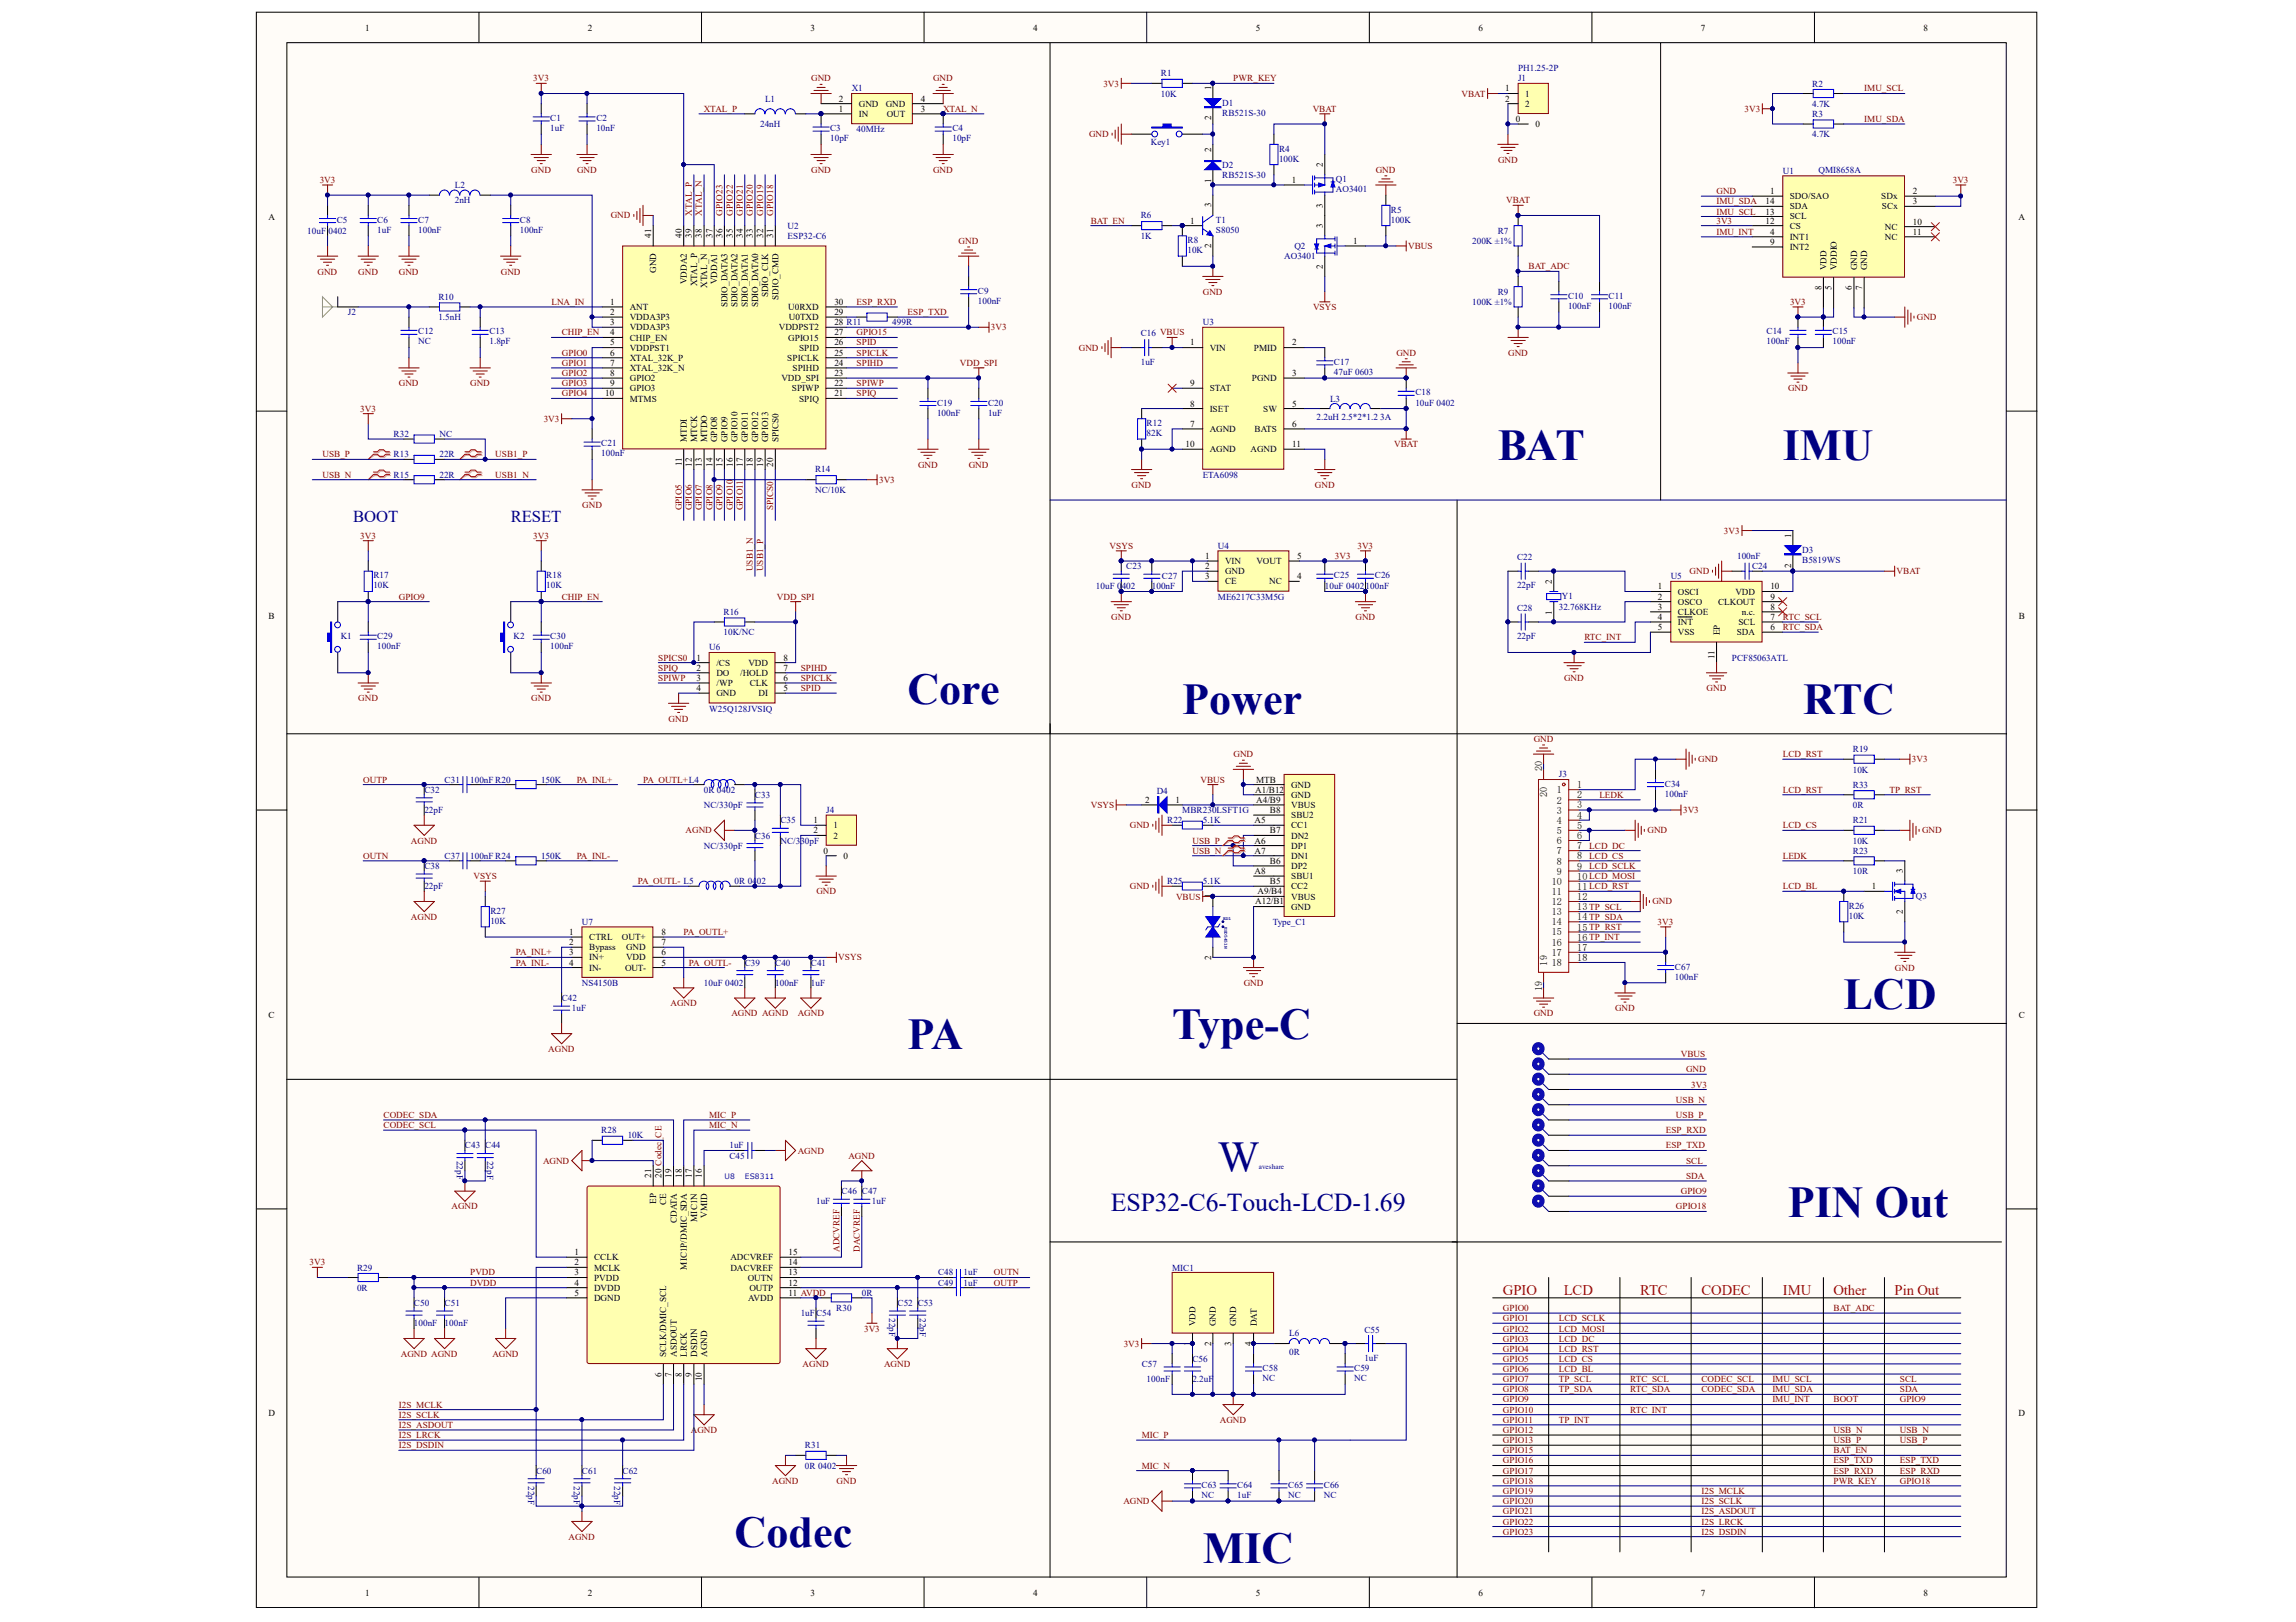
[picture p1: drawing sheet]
<svg xmlns="http://www.w3.org/2000/svg" width="297mm" height="210mm" viewBox="0 0 297 210" stroke-linecap="round" stroke-linejoin="round" font-family="sans-serif">
<defs><g id="words">
<g font-size="5.7" fill="#000080">
<text x="193.8" y="59.5">BAT</text>
<text x="230.6" y="59.5">IMU</text>
<text x="117.4" y="91.1">Core</text>
<text x="152.9" y="92.4">Power</text>
<text x="233.3" y="92.4">RTC</text>
<text x="238.5" y="130.6">LCD</text>
<text x="117.4" y="135.8">PA</text>
<text x="151.6" y="134.5">Type-C</text>
<text x="157.6" y="151.6">W</text>
<text x="231.3" y="157.5">PIN Out</text>
<text x="95" y="200.2">Codec</text>
<text x="155.6" y="202.2">MIC</text>
</g>
<text font-size="3.3" fill="#000080" x="143.7" y="156.7">ESP32-C6-Touch-LCD-1.69</text>
<g font-size="2.2" fill="#000080">
<text x="45.7" y="67.5">BOOT</text>
<text x="66.1" y="67.5">RESET</text>
</g>
<g font-size="1.9" fill="#f00">
<text x="194.4" y="167.5">GPIO</text>
<text x="202.3" y="167.5">LCD</text>
<text x="212.2" y="167.5">RTC</text>
<text x="220.1" y="167.5">CODEC</text>
<text x="230.6" y="167.5">IMU</text>
<text x="237.2" y="167.5">Other</text>
<text x="245.1" y="167.5">Pin Out</text>
</g>
<g font-size="1.3">
<text x="199.5" y="99.8" transform="rotate(-90 199.5 99.8)">20</text>
<text x="200.2" y="103.1" transform="rotate(-90 200.2 103.1)">20</text>
<text x="201.4" y="102.7">1</text>
<text x="201.4" y="104">2</text>
<text x="201.4" y="105.3">3</text>
<text x="201.4" y="106.6">4</text>
<text x="201.4" y="107.9">5</text>
<text x="204" y="102">1</text>
<text x="204" y="103.3">2</text>
<text x="204" y="104.6">3</text>
<text x="204" y="105.9">4</text>
<text x="204" y="107.3">5</text>
<text x="201.4" y="109.2">6</text>
<text x="201.4" y="110.5">7</text>
<text x="201.4" y="111.9">8</text>
<text x="201.4" y="113.2">9</text>
<text x="204" y="108.6">6</text>
<text x="204" y="109.9">7</text>
<text x="204" y="111.2">8</text>
<text x="204" y="112.5">9</text>
<text x="204" y="113.8">10 LCD_MOSI</text>
<text x="200.7" y="114.5">10</text>
<text x="200.7" y="115.8">11</text>
<text x="200.7" y="117.1">12</text>
<text x="200.7" y="118.4">13</text>
<text x="200.7" y="119.8">14</text>
<text x="204" y="115.1">11 LCD_RST</text>
<text x="204" y="116.5">12</text>
<text x="204" y="117.8">13 TP_SCL</text>
<text x="204" y="119.1">14 TP_SDA</text>
<text x="200.2" y="125" transform="rotate(-90 200.2 125)">19</text>
<text x="200.7" y="121.1">15</text>
<text x="200.7" y="122.4">16</text>
<text x="200.7" y="123.7">17</text>
<text x="200.7" y="125">18</text>
<text x="204" y="120.4">15 TP_RST</text>
<text x="204" y="121.7">16 TP_INT</text>
<text x="204" y="123">17</text>
<text x="204" y="124.4">18</text>
<text x="199.5" y="128.2" transform="rotate(-90 199.5 128.2)">19</text>
</g>
<g font-size="1.2">
<text x="47.2" y="4">1</text>
<text x="76.1" y="4">2</text>
<text x="104.9" y="4">3</text>
<text x="133.7" y="4">4</text>
<text x="162.5" y="4">5</text>
<text x="191.3" y="4">6</text>
<text x="220" y="4">7</text>
<text x="248.8" y="4">8</text>
<text x="156.7" y="11.7" transform="rotate(-90 156.7 11.7)">1</text>
<text x="194.7" y="11.8">1</text>
<text x="108.5" y="14.5">1</text>
<text x="108.5" y="13.1">2</text>
<text x="111.1" y="15.1">IN</text>
<text x="111.1" y="13.8">GND</text>
<text x="114.6" y="13.8">GND</text>
<text x="114.7" y="15.1">OUT</text>
<text x="119.1" y="14.5">3</text>
<text x="119.1" y="13.1">4</text>
<text x="156.7" y="15.6" transform="rotate(-90 156.7 15.6)">2</text>
<text x="194.7" y="13.1">2</text>
<text x="196.1" y="15.8">0</text>
<text x="197.3" y="12.5">1</text>
<text x="197.3" y="13.8">2</text>
<text x="198.6" y="16.4">0</text>
<text x="156.7" y="23.6" transform="rotate(-90 156.7 23.6)">1</text>
<text x="156.7" y="19.7" transform="rotate(-90 156.7 19.7)">2</text>
<text x="167.1" y="23.7">1</text>
<text x="171.1" y="21.6" transform="rotate(-90 171.1 21.6)">2</text>
<text x="34.7" y="28.4">A</text>
<text x="154" y="28.9">1</text>
<text x="156.7" y="26.8" transform="rotate(-90 156.7 26.8)">3</text>
<text x="171.1" y="29.5" transform="rotate(-90 171.1 29.5)">3</text>
<text x="171.1" y="26.9" transform="rotate(-90 171.1 26.9)">3</text>
<text x="228.4" y="26.5">14</text>
<text x="228.4" y="27.8">13</text>
<text x="228.4" y="28.9">12</text>
<text x="229" y="25.1">1</text>
<text x="231.5" y="25.8">SDO/SAO</text>
<text x="231.5" y="27.1">SDA</text>
<text x="231.5" y="28.4">SCL</text>
<text x="231.5" y="29.6">CS</text>
<text x="243.4" y="25.8">SDx</text>
<text x="243.5" y="27.1">SCx</text>
<text x="243.8" y="29.7">NC</text>
<text x="247.5" y="25.1">2</text>
<text x="247.5" y="26.5">3</text>
<text x="247.5" y="29.1">10</text>
<text x="261.1" y="28.4">A</text>
<text x="84.3" y="30.8" transform="rotate(-90 84.3 30.8)">41</text>
<text x="84.9" y="35.3" transform="rotate(-90 84.9 35.3)">GND</text>
<text x="88.2" y="30.8" transform="rotate(-90 88.2 30.8)">40</text>
<text x="89.5" y="30.8" transform="rotate(-90 89.5 30.8)">39</text>
<text x="90.8" y="30.8" transform="rotate(-90 90.8 30.8)">38</text>
<text x="92.2" y="30.8" transform="rotate(-90 92.2 30.8)">37</text>
<text x="93.5" y="30.8" transform="rotate(-90 93.5 30.8)">36</text>
<text x="94.8" y="30.8" transform="rotate(-90 94.8 30.8)">35</text>
<text x="96.1" y="30.8" transform="rotate(-90 96.1 30.8)">34</text>
<text x="97.4" y="30.8" transform="rotate(-90 97.4 30.8)">33</text>
<text x="98.7" y="30.8" transform="rotate(-90 98.7 30.8)">32</text>
<text x="100" y="30.8" transform="rotate(-90 100 30.8)">31</text>
<text x="156.7" y="32.2" transform="rotate(-90 156.7 32.2)">2</text>
<text x="171.1" y="34.8" transform="rotate(-90 171.1 34.8)">2</text>
<text x="175.1" y="31.6">1</text>
<text x="229" y="30.4">4</text>
<text x="229" y="31.7">9</text>
<text x="231.5" y="31.1">INT1</text>
<text x="231.5" y="32.4">INT2</text>
<text x="236.3" y="35" transform="rotate(-90 236.3 35)">VDD</text>
<text x="237.6" y="35" transform="rotate(-90 237.6 35)">VDDIO</text>
<text x="240.3" y="35" transform="rotate(-90 240.3 35)">GND</text>
<text x="241.6" y="35" transform="rotate(-90 241.6 35)">GND</text>
<text x="243.8" y="31.1">NC</text>
<text x="247.5" y="30.4">11</text>
<text x="78.9" y="39.5">1</text>
<text x="78.9" y="40.8">2</text>
<text x="81.5" y="40.1">ANT</text>
<text x="81.5" y="41.5">VDDA3P3</text>
<text x="88.9" y="36.8" transform="rotate(-90 88.9 36.8)">VDDA2</text>
<text x="90.2" y="37.1" transform="rotate(-90 90.2 37.1)">XTAL_P</text>
<text x="91.5" y="37.3" transform="rotate(-90 91.5 37.3)">XTAL_N</text>
<text x="92.8" y="36.8" transform="rotate(-90 92.8 36.8)">VDDA1</text>
<text x="94.1" y="39.8" transform="rotate(-90 94.1 39.8)">SDIO_DATA3</text>
<text x="95.4" y="39.8" transform="rotate(-90 95.4 39.8)">SDIO_DATA2</text>
<text x="96.7" y="39.8" transform="rotate(-90 96.7 39.8)">SDIO_DATA1</text>
<text x="98.1" y="39.8" transform="rotate(-90 98.1 39.8)">SDIO_DATA0</text>
<text x="99.4" y="38.5" transform="rotate(-90 99.4 38.5)">SDIO_CLK</text>
<text x="100.7" y="38.8" transform="rotate(-90 100.7 38.8)">SDIO_CMD</text>
<text x="102" y="40.1">U0RXD</text>
<text x="102.1" y="41.5">U0TXD</text>
<text x="107.9" y="40.8">29</text>
<text x="107.9" y="39.5">30</text>
<text x="235.6" y="37.6" transform="rotate(-90 235.6 37.6)">8</text>
<text x="237" y="37.6" transform="rotate(-90 237 37.6)">5</text>
<text x="239.6" y="37.6" transform="rotate(-90 239.6 37.6)">6</text>
<text x="240.9" y="37.6" transform="rotate(-90 240.9 37.6)">7</text>
<text x="78.9" y="42.1">3</text>
<text x="78.9" y="43.4">4</text>
<text x="78.9" y="44.7">5</text>
<text x="78.9" y="46.1">6</text>
<text x="78.9" y="47.4">7</text>
<text x="81.5" y="42.8">VDDA3P3</text>
<text x="81.5" y="44.1">CHIP_EN</text>
<text x="81.5" y="45.4">VDDPST1</text>
<text x="81.5" y="46.7">XTAL_32K_P</text>
<text x="100.8" y="42.8">VDDPST2</text>
<text x="101.9" y="46.7">SPICLK</text>
<text x="102" y="44.1">GPIO15</text>
<text x="103.4" y="45.4">SPID</text>
<text x="107.9" y="47.4">24</text>
<text x="107.9" y="46.1">25</text>
<text x="107.9" y="44.7">26</text>
<text x="107.9" y="43.4">27</text>
<text x="107.9" y="42.1">28 R11</text>
<text x="154" y="44.7">1</text>
<text x="156.5" y="45.4">VIN</text>
<text x="162.2" y="45.4">PMID</text>
<text x="167.2" y="44.7">2</text>
<text x="78.3" y="51.3">10</text>
<text x="78.9" y="48.7">8</text>
<text x="78.9" y="50">9</text>
<text x="81.5" y="48">XTAL_32K_N</text>
<text x="81.5" y="49.3">GPIO2</text>
<text x="81.5" y="50.6">GPIO3</text>
<text x="81.5" y="52">MTMS</text>
<text x="101.1" y="49.3">VDD_SPI</text>
<text x="102.4" y="50.6">SPIWP</text>
<text x="102.5" y="48">SPIHD</text>
<text x="103.4" y="52">SPIQ</text>
<text x="107.9" y="51.3">21</text>
<text x="107.9" y="50">22</text>
<text x="107.9" y="48.7">23</text>
<text x="154" y="50">9</text>
<text x="154" y="52.6">8</text>
<text x="156.5" y="50.6">STAT</text>
<text x="156.5" y="53.3">ISET</text>
<text x="162" y="49.3">PGND</text>
<text x="163.4" y="53.3">SW</text>
<text x="167.2" y="52.6">5</text>
<text x="167.2" y="48.7">3</text>
<text x="88.9" y="57.2" transform="rotate(-90 88.9 57.2)">MTDI</text>
<text x="90.2" y="57.2" transform="rotate(-90 90.2 57.2)">MTCK</text>
<text x="91.5" y="57.2" transform="rotate(-90 91.5 57.2)">MTDO</text>
<text x="92.8" y="57.2" transform="rotate(-90 92.8 57.2)">GPIO8</text>
<text x="94.1" y="57.2" transform="rotate(-90 94.1 57.2)">GPIO9</text>
<text x="95.4" y="57.2" transform="rotate(-90 95.4 57.2)">GPIO10</text>
<text x="96.7" y="57.2" transform="rotate(-90 96.7 57.2)">GPIO11</text>
<text x="98.1" y="57.2" transform="rotate(-90 98.1 57.2)">GPIO12</text>
<text x="99.4" y="57.2" transform="rotate(-90 99.4 57.2)">GPIO13</text>
<text x="100.7" y="57.2" transform="rotate(-90 100.7 57.2)">SPICS0</text>
<text x="153.4" y="57.9">10</text>
<text x="154" y="55.2">7</text>
<text x="156.5" y="55.9">AGND</text>
<text x="156.5" y="58.5">AGND</text>
<text x="161.8" y="58.5">AGND</text>
<text x="162.3" y="55.9">BATS</text>
<text x="167.2" y="57.9">11</text>
<text x="167.2" y="55.2">6</text>
<text x="88.2" y="60.3" transform="rotate(-90 88.2 60.3)">11</text>
<text x="89.5" y="60.4" transform="rotate(-90 89.5 60.4)">12</text>
<text x="90.8" y="60.4" transform="rotate(-90 90.8 60.4)">13</text>
<text x="92.2" y="60.4" transform="rotate(-90 92.2 60.4)">14</text>
<text x="93.5" y="60.4" transform="rotate(-90 93.5 60.4)">15</text>
<text x="94.8" y="60.4" transform="rotate(-90 94.8 60.4)">16</text>
<text x="96.1" y="60.4" transform="rotate(-90 96.1 60.4)">17</text>
<text x="97.4" y="60.4" transform="rotate(-90 97.4 60.4)">18</text>
<text x="98.7" y="60.4" transform="rotate(-90 98.7 60.4)">19</text>
<text x="100" y="60.4" transform="rotate(-90 100 60.4)">20</text>
<text x="231.7" y="69.6" transform="rotate(-90 231.7 69.6)">1</text>
<text x="155.9" y="72.3">1</text>
<text x="155.9" y="73.7">2</text>
<text x="155.9" y="75">3</text>
<text x="158.5" y="73">VIN</text>
<text x="158.5" y="74.3">GND</text>
<text x="158.5" y="75.6">CE</text>
<text x="162.6" y="73">VOUT</text>
<text x="164.2" y="75.6">NC</text>
<text x="167.8" y="75">4</text>
<text x="167.8" y="72.3">5</text>
<text x="200.7" y="75.5" transform="rotate(-90 200.7 75.5)">2</text>
<text x="214.5" y="76.3">1</text>
<text x="214.5" y="77.6">2</text>
<text x="217.1" y="76.9">OSCI</text>
<text x="224.5" y="76.9">VDD</text>
<text x="229" y="77.6">9</text>
<text x="229" y="76.3">10</text>
<text x="231.7" y="73.4" transform="rotate(-90 231.7 73.4)">2</text>
<text x="34.7" y="80.1">B</text>
<text x="200.7" y="79.5" transform="rotate(-90 200.7 79.5)">1</text>
<text x="214.5" y="78.9">3</text>
<text x="214.5" y="80.2">4</text>
<text x="214.5" y="81.6">5</text>
<text x="217.1" y="78.3">OSCO</text>
<text x="217.1" y="79.6">CLKOE</text>
<text x="217.1" y="80.9">INT</text>
<text x="217.1" y="82.2">VSS</text>
<text x="222.3" y="78.3">CLKOUT</text>
<text x="222.5" y="82.2" transform="rotate(-90 222.5 82.2)">EP</text>
<text x="224.7" y="82.2">SDA</text>
<text x="224.9" y="80.9">SCL</text>
<text x="225.4" y="79.6">n.c.</text>
<text x="229" y="81.6">6</text>
<text x="229" y="80.2">7</text>
<text x="229" y="78.9">8</text>
<text x="261.2" y="80.1">B</text>
<text x="90.1" y="85.5">1</text>
<text x="90.1" y="86.8">2</text>
<text x="90.1" y="88.1">3</text>
<text x="90.1" y="89.5">4</text>
<text x="92.7" y="86.2">/CS</text>
<text x="92.7" y="87.5">DO</text>
<text x="92.7" y="88.8">/WP</text>
<text x="95.8" y="87.5">/HOLD</text>
<text x="96.8" y="86.2">VDD</text>
<text x="97" y="88.8">CLK</text>
<text x="101.3" y="89.5">5</text>
<text x="101.3" y="88.1">6</text>
<text x="101.3" y="86.8">7</text>
<text x="101.3" y="85.5">8</text>
<text x="221.8" y="85.3" transform="rotate(-90 221.8 85.3)">11</text>
<text x="92.7" y="90.1">GND</text>
<text x="98.1" y="90.1">DI</text>
<text x="162.5" y="101.3">MTB</text>
<text x="167" y="101.9">GND</text>
<text x="105.2" y="106.5">1</text>
<text x="105.2" y="107.8">2</text>
<text x="107.8" y="107.2">1</text>
<text x="148.2" y="103.9">2</text>
<text x="152.1" y="103.9">1</text>
<text x="162.3" y="106.5">A5</text>
<text x="162.4" y="102.6">A1/B12</text>
<text x="162.5" y="103.9">A4/B9</text>
<text x="164.3" y="107.8">B7</text>
<text x="164.3" y="105.2">B8</text>
<text x="167" y="103.2">GND</text>
<text x="167" y="104.6">VBUS</text>
<text x="167" y="107.2">CC1</text>
<text x="167" y="105.9">SBU2</text>
<text x="106.5" y="110.5">0</text>
<text x="107.8" y="108.5">2</text>
<text x="109.1" y="111.1">0</text>
<text x="162.3" y="109.2">A6</text>
<text x="162.3" y="110.5">A7</text>
<text x="162.3" y="113.1">A8</text>
<text x="164.3" y="111.8">B6</text>
<text x="167" y="108.5">DN2</text>
<text x="167" y="109.8">DP1</text>
<text x="167" y="111.1">DN1</text>
<text x="167" y="113.8">SBU1</text>
<text x="167" y="112.4">DP2</text>
<text x="246.2" y="113" transform="rotate(-90 246.2 113)">3</text>
<text x="156.7" y="116.2" transform="rotate(-90 156.7 116.2)">1</text>
<text x="162.4" y="117">A12/B1</text>
<text x="162.7" y="115.7">A9/B4</text>
<text x="164.3" y="114.4">B5</text>
<text x="167" y="117.7">GND</text>
<text x="167" y="116.4">VBUS</text>
<text x="167" y="115.1">CC2</text>
<text x="242.2" y="115.1">1</text>
<text x="246.2" y="118.3" transform="rotate(-90 246.2 118.3)">2</text>
<text x="73.6" y="121">1</text>
<text x="73.6" y="122.3">2</text>
<text x="73.6" y="123.6">3</text>
<text x="73.6" y="125">4</text>
<text x="76.2" y="121.7">CTRL</text>
<text x="76.2" y="123">Bypass</text>
<text x="76.2" y="124.3">IN+</text>
<text x="76.2" y="125.6">IN-</text>
<text x="80.5" y="121.7">OUT+</text>
<text x="80.9" y="125.6">OUT-</text>
<text x="81" y="124.3">VDD</text>
<text x="81" y="123">GND</text>
<text x="85.6" y="125">5</text>
<text x="85.6" y="123.6">6</text>
<text x="85.6" y="122.3">7</text>
<text x="85.6" y="121">8</text>
<text x="156.7" y="124.2" transform="rotate(-90 156.7 124.2)">2</text>
<text x="34.7" y="131.7">C</text>
<text x="261.2" y="131.7">C</text>
<text x="84.3" y="152.4" transform="rotate(-90 84.3 152.4)">21</text>
<text x="84.9" y="155.8" transform="rotate(-90 84.9 155.8)">EP</text>
<text x="85.6" y="152.4" transform="rotate(-90 85.6 152.4)">20 Codec_CE</text>
<text x="86.2" y="155.9" transform="rotate(-90 86.2 155.9)">CE</text>
<text x="86.9" y="152.4" transform="rotate(-90 86.9 152.4)">19</text>
<text x="88.2" y="152.4" transform="rotate(-90 88.2 152.4)">18</text>
<text x="89.5" y="152.4" transform="rotate(-90 89.5 152.4)">17</text>
<text x="90.8" y="152.4" transform="rotate(-90 90.8 152.4)">16</text>
<text x="87.6" y="158.3" transform="rotate(-90 87.6 158.3)">CDATA</text>
<text x="90.2" y="158.1" transform="rotate(-90 90.2 158.1)">MIC1N</text>
<text x="91.5" y="157.6" transform="rotate(-90 91.5 157.6)">VMID</text>
<text x="74.3" y="162.4">1</text>
<text x="74.3" y="163.7">2</text>
<text x="74.3" y="165.1">3</text>
<text x="74.3" y="166.4">4</text>
<text x="74.3" y="167.7">5</text>
<text x="76.9" y="163.1">CCLK</text>
<text x="76.9" y="164.4">MCLK</text>
<text x="76.9" y="165.7">PVDD</text>
<text x="76.9" y="167">DVDD</text>
<text x="88.9" y="164.3" transform="rotate(-90 88.9 164.3)">MIC1P/DMIC_SDA</text>
<text x="94.5" y="164.4">DACVREF</text>
<text x="94.5" y="163.1">ADCVREF</text>
<text x="96.7" y="165.7">OUTN</text>
<text x="96.9" y="167">OUTP</text>
<text x="102" y="167.7">11 AVDD</text>
<text x="102" y="166.4">12</text>
<text x="102" y="165.1">13</text>
<text x="102" y="163.7">14</text>
<text x="102" y="162.4">15</text>
<text x="76.9" y="168.3">DGND</text>
<text x="96.8" y="168.3">AVDD</text>
<text x="154.7" y="171.6" transform="rotate(-90 154.7 171.6)">VDD</text>
<text x="157.3" y="171.6" transform="rotate(-90 157.3 171.6)">GND</text>
<text x="159.9" y="171.6" transform="rotate(-90 159.9 171.6)">GND</text>
<text x="162.6" y="171.6" transform="rotate(-90 162.6 171.6)">DAT</text>
<text x="85.6" y="178.1" transform="rotate(-90 85.6 178.1)">6</text>
<text x="86.2" y="175.6" transform="rotate(-90 86.2 175.6)">SCLK/DMIC_SCL</text>
<text x="86.9" y="178.1" transform="rotate(-90 86.9 178.1)">7</text>
<text x="87.6" y="175.6" transform="rotate(-90 87.6 175.6)">ASDOUT</text>
<text x="88.2" y="178.1" transform="rotate(-90 88.2 178.1)">8</text>
<text x="88.9" y="175.6" transform="rotate(-90 88.9 175.6)">LRCK</text>
<text x="89.5" y="178.1" transform="rotate(-90 89.5 178.1)">9</text>
<text x="90.2" y="175.6" transform="rotate(-90 90.2 175.6)">DSDIN</text>
<text x="90.8" y="178.7" transform="rotate(-90 90.8 178.7)">10</text>
<text x="91.5" y="175.6" transform="rotate(-90 91.5 175.6)">AGND</text>
<text x="154" y="174.2" transform="rotate(-90 154 174.2)">1</text>
<text x="156.7" y="174.2" transform="rotate(-90 156.7 174.2)">2</text>
<text x="159.3" y="174.2" transform="rotate(-90 159.3 174.2)">3</text>
<text x="161.9" y="174.2" transform="rotate(-90 161.9 174.2)">4</text>
<text x="34.7" y="183.3">D</text>
<text x="261.1" y="183.3">D</text>
<text x="47.2" y="206.5">1</text>
<text x="76.1" y="206.5">2</text>
<text x="104.9" y="206.5">3</text>
<text x="133.7" y="206.5">4</text>
<text x="162.5" y="206.5">5</text>
<text x="191.3" y="206.5">6</text>
<text x="220" y="206.5">7</text>
<text x="248.8" y="206.5">8</text>
</g>
<g font-size="1.2" fill="#800000">
<text x="69" y="10.5">3V3</text>
<text x="104.9" y="10.5">GND</text>
<text x="120.7" y="10.5">GND</text>
<text x="142.8" y="11.2">3V3</text>
<text x="159.5" y="10.5">PWR_KEY</text>
<text x="241.2" y="11.8">IMU_SCL</text>
<text x="91.1" y="14.5">XTAL_P</text>
<text x="122" y="14.5">XTAL_N</text>
<text x="140.9" y="17.7">GND</text>
<text x="169.8" y="14.5">VBAT</text>
<text x="189.1" y="12.5">VBAT</text>
<text x="225.7" y="14.5">3V3</text>
<text x="241.2" y="15.8">IMU_SDA</text>
<text x="41.4" y="23.7">3V3</text>
<text x="68.7" y="22.4">GND</text>
<text x="74.7" y="22.4">GND</text>
<text x="104.9" y="22.4">GND</text>
<text x="120.7" y="22.4">GND</text>
<text x="178" y="22.4">GND</text>
<text x="193.8" y="21">GND</text>
<text x="252.6" y="23.7">3V3</text>
<text x="79" y="28.3">GND</text>
<text x="89.5" y="27.9" transform="rotate(-90 89.5 27.9)">XTAL_P</text>
<text x="90.8" y="27.9" transform="rotate(-90 90.8 27.9)">XTAL_N</text>
<text x="93.5" y="27.9" transform="rotate(-90 93.5 27.9)">GPIO23</text>
<text x="94.8" y="27.9" transform="rotate(-90 94.8 27.9)">GPIO22</text>
<text x="96.1" y="27.9" transform="rotate(-90 96.1 27.9)">GPIO21</text>
<text x="97.4" y="27.9" transform="rotate(-90 97.4 27.9)">GPIO20</text>
<text x="98.7" y="27.9" transform="rotate(-90 98.7 27.9)">GPIO19</text>
<text x="100" y="27.9" transform="rotate(-90 100 27.9)">GPIO18</text>
<text x="141.1" y="28.9">BAT_EN</text>
<text x="194.9" y="26.3">VBAT</text>
<text x="222.1" y="25.1">GND</text>
<text x="222.1" y="26.5">IMU_SDA</text>
<text x="222.1" y="27.8">IMU_SCL</text>
<text x="222.1" y="28.9">3V3</text>
<text x="41.1" y="35.5">GND</text>
<text x="46.4" y="35.5">GND</text>
<text x="51.6" y="35.5">GND</text>
<text x="64.8" y="35.5">GND</text>
<text x="124" y="31.6">GND</text>
<text x="182.2" y="32.2">VBUS</text>
<text x="197.7" y="34.9">BAT_ADC</text>
<text x="222.1" y="30.4">IMU_INT</text>
<text x="71.4" y="39.5">LNA_IN</text>
<text x="110.8" y="39.5">ESP_RXD</text>
<text x="117.4" y="40.8">ESP_TXD</text>
<text x="155.6" y="38.2">GND</text>
<text x="169.9" y="40.1">VSYS</text>
<text x="231.6" y="39.5">3V3</text>
<text x="248" y="41.5">GND</text>
<text x="72.7" y="46.1">GPIO0</text>
<text x="72.7" y="47.4">GPIO1</text>
<text x="72.7" y="43.4">CHIP_EN</text>
<text x="110.8" y="47.4">SPIHD</text>
<text x="110.8" y="46.1">SPICLK</text>
<text x="110.8" y="44.7">SPID</text>
<text x="110.8" y="43.4">GPIO15</text>
<text x="124.2" y="47.4">VDD_SPI</text>
<text x="128.2" y="42.8">3V3</text>
<text x="139.6" y="45.4">GND</text>
<text x="180.7" y="46.1">GND</text>
<text x="195.1" y="46.1">GND</text>
<text x="46.6" y="53.3">3V3</text>
<text x="51.6" y="50">GND</text>
<text x="60.8" y="50">GND</text>
<text x="72.7" y="48.7">GPIO2</text>
<text x="72.7" y="50">GPIO3</text>
<text x="72.7" y="51.3">GPIO4</text>
<text x="110.8" y="51.3">SPIQ</text>
<text x="110.8" y="50">SPIWP</text>
<text x="231.3" y="50.6">GND</text>
<text x="41.7" y="59.2">USB_P</text>
<text x="64.1" y="59.2">USB1_P</text>
<text x="70.3" y="54.6">3V3</text>
<text x="180.4" y="57.9">VBAT</text>
<text x="41.7" y="61.8">USB_N</text>
<text x="64.1" y="61.8">USB1_N</text>
<text x="75.3" y="65.8">GND</text>
<text x="113.7" y="62.5">3V3</text>
<text x="118.8" y="60.5">GND</text>
<text x="125.3" y="60.5">GND</text>
<text x="146.4" y="63.1">GND</text>
<text x="170.1" y="63.1">GND</text>
<text x="46.6" y="69.7">3V3</text>
<text x="69" y="69.7">3V3</text>
<text x="88.2" y="66" transform="rotate(-90 88.2 66)">GPIO5</text>
<text x="89.5" y="66" transform="rotate(-90 89.5 66)">GPIO6</text>
<text x="90.8" y="66" transform="rotate(-90 90.8 66)">GPIO7</text>
<text x="92.2" y="66" transform="rotate(-90 92.2 66)">GPIO8</text>
<text x="93.5" y="66" transform="rotate(-90 93.5 66)">GPIO9</text>
<text x="94.8" y="66" transform="rotate(-90 94.8 66)">GPIO10</text>
<text x="96.1" y="66" transform="rotate(-90 96.1 66)">GPIO11</text>
<text x="100" y="66" transform="rotate(-90 100 66)">SPICS0</text>
<text x="143.6" y="71">VSYS</text>
<text x="175.6" y="71">3V3</text>
<text x="223" y="69">3V3</text>
<text x="51.6" y="77.6">GPIO9</text>
<text x="72.7" y="77.6">CHIP_EN</text>
<text x="97.4" y="73.9" transform="rotate(-90 97.4 73.9)">USB1_N</text>
<text x="98.7" y="73.9" transform="rotate(-90 98.7 73.9)">USB1_P</text>
<text x="100.5" y="77.6">VDD_SPI</text>
<text x="172.7" y="72.3">3V3</text>
<text x="218.6" y="74.3">GND</text>
<text x="245.4" y="74.3">VBAT</text>
<text x="143.8" y="80.2">GND</text>
<text x="175.4" y="80.2">GND</text>
<text x="205" y="82.9">RTC_INT</text>
<text x="230.6" y="80.2">RTC_SCL</text>
<text x="230.6" y="81.6">RTC_SDA</text>
<text x="85.1" y="86.8">SPIQ</text>
<text x="85.1" y="88.1">SPIWP</text>
<text x="85.1" y="85.5">SPICS0</text>
<text x="103.6" y="89.5">SPID</text>
<text x="103.6" y="86.8">SPIHD</text>
<text x="103.6" y="88.1">SPICLK</text>
<text x="202.4" y="88.1">GND</text>
<text x="220.8" y="89.5">GND</text>
<text x="46.4" y="90.8">GND</text>
<text x="68.7" y="90.8">GND</text>
<text x="86.5" y="93.4">GND</text>
<text x="47" y="101.3">OUTP</text>
<text x="74.6" y="101.3">PA_INL+</text>
<text x="83.2" y="101.3">PA_OUTL+L4</text>
<text x="155.3" y="101.3">VBUS</text>
<text x="159.6" y="98">GND</text>
<text x="198.4" y="96">GND</text>
<text x="219.7" y="98.7">GND</text>
<text x="230.6" y="98">LCD_RST</text>
<text x="247.4" y="98.7">3V3</text>
<text x="88.7" y="107.8">AGND</text>
<text x="141.1" y="104.6">VSYS</text>
<text x="146.2" y="107.2">GND</text>
<text x="206.9" y="103.2">LEDK</text>
<text x="213.1" y="107.8">GND</text>
<text x="217.7" y="105.2">3V3</text>
<text x="230.6" y="107.2">LCD_CS</text>
<text x="230.6" y="102.6">LCD_RST</text>
<text x="244.4" y="102.6">TP_RST</text>
<text x="248.7" y="107.8">GND</text>
<text x="47" y="111.1">OUTN</text>
<text x="53.2" y="109.2">AGND</text>
<text x="61.2" y="113.8">VSYS</text>
<text x="74.6" y="111.1">PA_INL-</text>
<text x="154.3" y="109.2">USB_P</text>
<text x="154.3" y="110.5">USB_N</text>
<text x="205.6" y="109.8">LCD_DC</text>
<text x="205.6" y="111.1">LCD_CS</text>
<text x="205.6" y="112.4">LCD_SCLK</text>
<text x="230.6" y="111.1">LEDK</text>
<text x="53.2" y="119">AGND</text>
<text x="82.5" y="114.4">PA_OUTL- L5</text>
<text x="105.6" y="115.7">GND</text>
<text x="146.2" y="115.1">GND</text>
<text x="152.1" y="116.4">VBUS</text>
<text x="213.8" y="117">GND</text>
<text x="214.4" y="119.7">3V3</text>
<text x="230.6" y="115.1">LCD_BL</text>
<text x="66.7" y="123.6">PA_INL+</text>
<text x="66.7" y="125">PA_INL-</text>
<text x="88.4" y="121">PA_OUTL+</text>
<text x="89.1" y="125">PA_OUTL-</text>
<text x="108.5" y="124.3">VSYS</text>
<text x="245.2" y="125.6">GND</text>
<text x="86.8" y="130.2">AGND</text>
<text x="94.6" y="131.5">AGND AGND</text>
<text x="103.2" y="131.5">AGND</text>
<text x="160.9" y="127.6">GND</text>
<text x="198.4" y="131.5">GND</text>
<text x="209" y="130.9">GND</text>
<text x="70.9" y="136.1">AGND</text>
<text x="217.5" y="136.8">VBUS</text>
<text x="216.8" y="142.7">USB_N</text>
<text x="218.1" y="138.8">GND</text>
<text x="218.8" y="140.8">3V3</text>
<text x="49.6" y="146">CODEC_SCL</text>
<text x="49.6" y="144.7">CODEC_SDA</text>
<text x="91.7" y="144.7">MIC_P</text>
<text x="91.7" y="146">MIC_N</text>
<text x="103.2" y="149.3">AGND</text>
<text x="109.8" y="149.9">AGND</text>
<text x="215.5" y="146.7">ESP_RXD</text>
<text x="215.5" y="148.6">ESP_TXD</text>
<text x="216.8" y="144.7">USB_P</text>
<text x="70.3" y="150.6">AGND</text>
<text x="217.5" y="154.5">GPIO9</text>
<text x="218.1" y="150.6">SCL</text>
<text x="218.1" y="152.6">SDA</text>
<text x="58.4" y="156.5">AGND</text>
<text x="216.8" y="156.5">GPIO18</text>
<text x="40.1" y="163.7">3V3</text>
<text x="60.8" y="165.1">PVDD</text>
<text x="60.8" y="166.4">DVDD</text>
<text x="108.6" y="162.1" transform="rotate(-90 108.6 162.1)">ADCVREF</text>
<text x="111.2" y="162.1" transform="rotate(-90 111.2 162.1)">DACVREF</text>
<text x="128.6" y="165.1">OUTN</text>
<text x="128.6" y="166.4">OUTP</text>
<text x="111.8" y="172.3">3V3</text>
<text x="194.4" y="169.7">GPIO0</text>
<text x="194.4" y="171">GPIO1</text>
<text x="194.4" y="172.3">GPIO2</text>
<text x="194.4" y="173.6">GPIO3</text>
<text x="201.7" y="172.3">LCD_MOSI</text>
<text x="201.7" y="171">LCD_SCLK</text>
<text x="201.7" y="173.6">LCD_DC</text>
<text x="237.2" y="169.7">BAT_ADC</text>
<text x="51.9" y="175.6">AGND AGND</text>
<text x="63.7" y="175.6">AGND</text>
<text x="103.8" y="176.9">AGND</text>
<text x="114.4" y="176.9">AGND</text>
<text x="145.4" y="174.3">3V3</text>
<text x="194.4" y="174.9">GPIO4</text>
<text x="194.4" y="176.2">GPIO5</text>
<text x="194.4" y="177.6">GPIO6</text>
<text x="194.4" y="178.9">GPIO7</text>
<text x="201.7" y="176.2">LCD_CS</text>
<text x="201.7" y="177.6">LCD_BL</text>
<text x="201.7" y="174.9">LCD_RST</text>
<text x="201.7" y="178.9">TP_SCL</text>
<text x="210.9" y="178.9">RTC_SCL</text>
<text x="220.1" y="178.9">CODEC_SCL</text>
<text x="229.3" y="178.9">IMU_SCL</text>
<text x="245.8" y="178.9">SCL</text>
<text x="51.6" y="183.5">I2S_SCLK</text>
<text x="51.6" y="182.2">I2S_MCLK</text>
<text x="51.6" y="184.8">I2S_ASDOUT</text>
<text x="89.4" y="185.5">AGND</text>
<text x="157.8" y="184.2">AGND</text>
<text x="194.4" y="180.2">GPIO8</text>
<text x="194.4" y="181.5">GPIO9</text>
<text x="194.4" y="182.8">GPIO10</text>
<text x="194.4" y="184.2">GPIO11</text>
<text x="194.4" y="185.5">GPIO12</text>
<text x="201.7" y="180.2">TP_SDA</text>
<text x="201.7" y="184.2">TP_INT</text>
<text x="210.9" y="180.2">RTC_SDA</text>
<text x="210.9" y="182.8">RTC_INT</text>
<text x="220.1" y="180.2">CODEC_SDA</text>
<text x="229.3" y="181.5">IMU_INT</text>
<text x="229.3" y="180.2">IMU_SDA</text>
<text x="237.2" y="185.5">USB_N</text>
<text x="237.2" y="181.5">BOOT</text>
<text x="245.8" y="180.2">SDA</text>
<text x="245.8" y="185.5">USB_N</text>
<text x="245.8" y="181.5">GPIO9</text>
<text x="51.6" y="186.1">I2S_LRCK</text>
<text x="51.6" y="187.4">I2S_DSDIN</text>
<text x="147.7" y="186.1">MIC_P</text>
<text x="147.7" y="190.1">MIC_N</text>
<text x="194.4" y="186.8">GPIO13</text>
<text x="194.4" y="188.1">GPIO15</text>
<text x="194.4" y="189.4">GPIO16</text>
<text x="194.4" y="190.7">GPIO17</text>
<text x="237.2" y="186.8">USB_P</text>
<text x="237.2" y="190.7">ESP_RXD</text>
<text x="237.2" y="189.4">ESP_TXD</text>
<text x="237.2" y="188.1">BAT_EN</text>
<text x="245.8" y="186.8">USB_P</text>
<text x="245.8" y="190.7">ESP_RXD</text>
<text x="245.8" y="189.4">ESP_TXD</text>
<text x="99.9" y="192">AGND</text>
<text x="108.2" y="192">GND</text>
<text x="145.3" y="194.7">AGND</text>
<text x="194.4" y="192">GPIO18</text>
<text x="194.4" y="193.4">GPIO19</text>
<text x="194.4" y="194.7">GPIO20</text>
<text x="194.4" y="196">GPIO21</text>
<text x="194.4" y="197.3">GPIO22</text>
<text x="220.1" y="197.3">I2S_LRCK</text>
<text x="220.1" y="194.7">I2S_SCLK</text>
<text x="220.1" y="193.4">I2S_MCLK</text>
<text x="220.1" y="196">I2S_ASDOUT</text>
<text x="237.2" y="192">PWR_KEY</text>
<text x="245.8" y="192">GPIO18</text>
<text x="73.6" y="199.3">AGND</text>
<text x="194.4" y="198.6">GPIO23</text>
<text x="220.1" y="198.6">I2S_DSDIN</text>
</g>
<g font-size="1.2" fill="#000080">
<text x="110.2" y="11.8">X1</text>
<text x="150.2" y="9.9">R1</text>
<text x="196.4" y="9.2">PH1.25-2P</text>
<text x="196.4" y="10.5">J1</text>
<text x="234.5" y="11.2">R2</text>
<text x="71.2" y="15.7">C1</text>
<text x="71.2" y="17">1uF</text>
<text x="77.2" y="15.7">C2</text>
<text x="77.2" y="17">10nF</text>
<text x="98.3" y="16.4">24nH</text>
<text x="99" y="13.1">L1</text>
<text x="107.4" y="17">C3</text>
<text x="110.8" y="17.1">40MHz</text>
<text x="123.2" y="17">C4</text>
<text x="150.2" y="12.5">10K</text>
<text x="158.1" y="13.7">D1</text>
<text x="158.1" y="15">RB521S-30</text>
<text x="234.5" y="15.1">R3</text>
<text x="234.5" y="17.7">4.7K</text>
<text x="234.5" y="13.8">4.7K</text>
<text x="107.4" y="18.3">10pF</text>
<text x="123.2" y="18.3">10pF</text>
<text x="148.9" y="18.8">Key1</text>
<text x="158.1" y="21.7">D2</text>
<text x="158.1" y="23">RB521S-30</text>
<text x="165.5" y="19.6">R4</text>
<text x="165.5" y="20.9">100K</text>
<text x="172.8" y="23.5">Q1</text>
<text x="230.6" y="22.5">U1</text>
<text x="235.3" y="22.4">QMI8658A</text>
<text x="43.6" y="28.8">C5</text>
<text x="48.8" y="28.8">C6</text>
<text x="54.1" y="28.8">C7</text>
<text x="58.8" y="26.3">2nH</text>
<text x="58.8" y="24.3">L2</text>
<text x="67.3" y="28.8">C8</text>
<text x="101.9" y="29.6">U2</text>
<text x="147.6" y="28.3">R6</text>
<text x="157.3" y="28.8">T1</text>
<text x="172.8" y="24.8">AO3401</text>
<text x="179.9" y="27.5">R5</text>
<text x="179.9" y="28.8">100K</text>
<text x="39.8" y="30.3">10uF 0402</text>
<text x="48.8" y="30.1">1uF</text>
<text x="54.1" y="30.1">100nF</text>
<text x="67.3" y="30.1">100nF</text>
<text x="101.9" y="30.9">ESP32-C6</text>
<text x="147.6" y="30.9">1K</text>
<text x="153.6" y="31.4">R8</text>
<text x="153.6" y="32.7">10K</text>
<text x="157.3" y="30.1">S8050</text>
<text x="166.1" y="33.6">AO3401</text>
<text x="167.5" y="32.2">Q2</text>
<text x="190.5" y="31.6">200K ±1%</text>
<text x="193.8" y="30.3">R7</text>
<text x="45" y="40.8">J2</text>
<text x="56.7" y="38.8">R10</text>
<text x="56.7" y="41.5">1.5nH</text>
<text x="126.5" y="38">C9</text>
<text x="126.5" y="39.3">100nF</text>
<text x="190.5" y="39.5">100K ±1%</text>
<text x="193.8" y="38.2">R9</text>
<text x="202.9" y="38.7">C10</text>
<text x="202.9" y="40">100nF</text>
<text x="208.1" y="38.7">C11</text>
<text x="208.1" y="40">100nF</text>
<text x="54.1" y="43.3">C12</text>
<text x="54.1" y="44.6">NC</text>
<text x="63.3" y="43.3">C13</text>
<text x="63.3" y="44.6">1.8pF</text>
<text x="115.4" y="42.1">499R</text>
<text x="147.6" y="43.5">C16 VBUS</text>
<text x="147.6" y="47.2">1uF</text>
<text x="155.6" y="42.1">U3</text>
<text x="172.6" y="47.2">C17</text>
<text x="228.5" y="43.3">C14</text>
<text x="228.5" y="44.6">100nF</text>
<text x="237.1" y="43.3">C15</text>
<text x="237.1" y="44.6">100nF</text>
<text x="121.2" y="52.5">C19</text>
<text x="121.2" y="53.8">100nF</text>
<text x="127.8" y="52.5">C20</text>
<text x="127.8" y="53.8">1uF</text>
<text x="172.1" y="52">L3</text>
<text x="172.6" y="48.6">47uF 0603</text>
<text x="183.1" y="51.2">C18</text>
<text x="183.1" y="52.5">10uF 0402</text>
<text x="50.9" y="59.2">R13</text>
<text x="50.9" y="56.6">R32</text>
<text x="56.8" y="59.2">22R</text>
<text x="56.8" y="56.6">NC</text>
<text x="77.8" y="57.8">C21</text>
<text x="77.8" y="59.1">100nF</text>
<text x="148.3" y="55.1">R12</text>
<text x="148.3" y="56.4">82K</text>
<text x="170.3" y="54.3">2.2uH 2.5*2*1.2 3A</text>
<text x="50.9" y="61.8">R15</text>
<text x="56.8" y="61.8">22R</text>
<text x="105.4" y="61.1">R14</text>
<text x="105.4" y="63.8">NC/10K</text>
<text x="155.6" y="61.8">ETA6098</text>
<text x="157.6" y="71">U4</text>
<text x="233.1" y="71.5">D3</text>
<text x="48.3" y="74.8">R17</text>
<text x="48.3" y="76.1">10K</text>
<text x="70.7" y="74.8">R18</text>
<text x="70.7" y="76.1">10K</text>
<text x="141.8" y="76.3">10uF 0402</text>
<text x="145.7" y="73.7">C23</text>
<text x="149" y="76.3">100nF</text>
<text x="150.3" y="75">C27</text>
<text x="157.6" y="77.6">ME6217C33M5G</text>
<text x="171.4" y="76.3">10uF 0402100nF</text>
<text x="172.6" y="74.8">C25</text>
<text x="177.9" y="74.8">C26</text>
<text x="196.3" y="72.5">C22</text>
<text x="196.3" y="76.1">22pF</text>
<text x="202.1" y="77.5">Y1</text>
<text x="216.1" y="75">U5</text>
<text x="224.7" y="72.3">100nF</text>
<text x="226.7" y="73.7">C24</text>
<text x="233.1" y="72.9">B5819WS</text>
<text x="44.1" y="82.7">K1</text>
<text x="48.8" y="82.7">C29</text>
<text x="66.4" y="82.7">K2</text>
<text x="71.2" y="82.7">C30</text>
<text x="93.6" y="79.6">R16</text>
<text x="93.6" y="82.2">10K/NC</text>
<text x="196.3" y="79.1">C28</text>
<text x="196.3" y="82.7">22pF</text>
<text x="201.7" y="78.9">32.768KHz</text>
<text x="48.8" y="84">100nF</text>
<text x="71.2" y="84">100nF</text>
<text x="91.7" y="84.2">U6</text>
<text x="224.1" y="85.5">PCF85063ATL</text>
<text x="91.7" y="92.1">W25Q128JVSIQ</text>
<text x="57.5" y="101.3">C31</text>
<text x="60.8" y="101.3">100nF R20</text>
<text x="70" y="101.3">150K</text>
<text x="201.7" y="100.6">J3</text>
<text x="215.4" y="101.8">C34</text>
<text x="239.7" y="97.3">R19</text>
<text x="239.7" y="100">10K</text>
<text x="239.7" y="101.9">R33</text>
<text x="54.9" y="105.2">22pF</text>
<text x="54.9" y="102.6">C32</text>
<text x="91.1" y="102.6">0R 0402</text>
<text x="91.1" y="104.6">NC/330pF</text>
<text x="97.7" y="103.2">C33</text>
<text x="101" y="106.5">C35</text>
<text x="106.9" y="105.2">J4</text>
<text x="149.6" y="102.7">D4</text>
<text x="151" y="106.5">R22</text>
<text x="152.9" y="105.2">MBR230LSFT1G</text>
<text x="155.6" y="106.5">5.1K</text>
<text x="215.4" y="103.1">100nF</text>
<text x="239.7" y="106.5">R21</text>
<text x="239.7" y="104.6">0R</text>
<text x="54.9" y="112.4">C38</text>
<text x="57.5" y="111.1">C37</text>
<text x="60.8" y="111.1">100nF R24</text>
<text x="70" y="111.1">150K</text>
<text x="91.1" y="109.8">NC/330pF</text>
<text x="97.7" y="108.5">C36</text>
<text x="101" y="109.2">NC/330pF</text>
<text x="239.7" y="110.5">R23</text>
<text x="239.7" y="113.1">10R</text>
<text x="239.7" y="109.2">10K</text>
<text x="54.9" y="115.1">22pF</text>
<text x="63.4" y="118.2">R27</text>
<text x="63.4" y="119.5">10K</text>
<text x="75.3" y="119.7">U7</text>
<text x="95" y="114.4">0R 0402</text>
<text x="151" y="114.4">R25</text>
<text x="155.6" y="114.4">5.1K</text>
<text x="164.7" y="119.7">Type_C1</text>
<text x="239.2" y="117.6">R26</text>
<text x="239.2" y="118.9">10K</text>
<text x="247.9" y="116.3">Q3</text>
<text x="96.4" y="125">C39</text>
<text x="100.3" y="125">C40</text>
<text x="104.9" y="125">C41</text>
<text x="216.7" y="125.5">C67</text>
<text x="72.7" y="129.6">C42</text>
<text x="74" y="130.9">1uF</text>
<text x="75.3" y="127.6">NS4150B</text>
<text x="91.1" y="127.6">10uF 0402</text>
<text x="100.3" y="127.6">100nF</text>
<text x="104.9" y="127.6">1uF</text>
<text x="216.7" y="126.8">100nF</text>
<text x="60.1" y="148.6">C43 C44</text>
<text x="77.8" y="146.7">R28</text>
<text x="81.2" y="147.3">10K</text>
<text x="94.4" y="149.9">C45</text>
<text x="94.4" y="148.6">1uF</text>
<text x="59.1" y="150.2" transform="rotate(90 59.1 150.2)">22pF</text>
<text x="63" y="150.2" transform="rotate(90 63 150.2)">22pF</text>
<text x="105.6" y="155.8">1uF</text>
<text x="108.9" y="154.5">C46 C47</text>
<text x="112.8" y="155.8">1uF</text>
<text x="46.2" y="164.4">R29</text>
<text x="46.2" y="167">0R</text>
<text x="111.5" y="167.7">0R</text>
<text x="121.4" y="165.1">C48</text>
<text x="121.4" y="166.4">C49</text>
<text x="124.7" y="165.1">1uF</text>
<text x="124.7" y="166.4">1uF</text>
<text x="151.6" y="164.4">MIC1</text>
<text x="53.5" y="169">C50</text>
<text x="53.5" y="171.6">100nF</text>
<text x="57.5" y="169">C51</text>
<text x="57.5" y="171.6">100nF</text>
<text x="103.6" y="170.3">1uFC54</text>
<text x="108.2" y="169.7">R30</text>
<text x="115" y="170.6" transform="rotate(90 115 170.6)">22pF</text>
<text x="116.1" y="169">C52 C53</text>
<text x="119" y="170.6" transform="rotate(90 119 170.6)">22pF</text>
<text x="166.8" y="173">L6</text>
<text x="176.5" y="172.4">C55</text>
<text x="147.7" y="176.9">C57</text>
<text x="148.3" y="178.9">100nF</text>
<text x="154.3" y="176.2">C56</text>
<text x="154.3" y="178.9">2.2uF</text>
<text x="163.4" y="177.4">C58</text>
<text x="163.4" y="178.7">NC</text>
<text x="166.8" y="175.3">0R</text>
<text x="175.2" y="177.4">C59</text>
<text x="175.2" y="178.7">NC</text>
<text x="176.5" y="176.1">1uF</text>
<text x="69.4" y="190.7">C60</text>
<text x="75.3" y="190.7">C61</text>
<text x="80.5" y="190.7">C62</text>
<text x="104.1" y="187.4">R31</text>
<text x="104.1" y="190.1">0R 0402</text>
<text x="68.3" y="192.3" transform="rotate(90 68.3 192.3)">22pF</text>
<text x="74.2" y="192.3" transform="rotate(90 74.2 192.3)">22pF</text>
<text x="79.5" y="192.3" transform="rotate(90 79.5 192.3)">22pF</text>
<text x="155.4" y="192.6">C63</text>
<text x="155.4" y="193.9">NC</text>
<text x="160.1" y="192.6">C64</text>
<text x="160.1" y="193.9">1uF</text>
<text x="166.7" y="192.6">C65</text>
<text x="166.7" y="193.9">NC</text>
<text x="171.3" y="192.6">C66</text>
<text x="171.3" y="193.9">NC</text>
</g>
<g font-size="1" fill="#00f">
<text x="93.7" y="152.6">U8</text>
<text x="96.4" y="152.6">ES8311</text>
</g>
<text font-size=".9" fill="#000080" x="162.8" y="151.3">aveshare</text>
<g font-size=".6" fill="#000080">
<text x="158.2" y="119.1">ED1</text>
<text x="158.4" y="120" transform="rotate(90 158.4 120)">ESD5451N</text>
</g>
</g></defs>
<g fill="#fffcf8" stroke="#000" stroke-width=".13">
<path d="M33.2 1.6h230.3v206.4h-230.3z"/>
<path d="M37.1 5.5h222.5v198.6h-222.5z"/>
</g>
<g fill="none" stroke="#000" stroke-width=".13">
<path d="M62 1.6v3.9M90.8 1.6v3.9M119.5 1.6v3.9M148.4 1.6v3.9M177.2 1.6v3.9M205.9 1.6v3.9M234.7 1.6v3.9M33.2 53.2h3.9M259.6 53.2h3.9M33.2 104.8h3.9M259.6 104.8h3.9M33.2 156.4h3.9"/>
<path d="M259.6 156.4h3.9M62 204.1v4M90.8 204.1v4M119.5 204.1v4M148.4 204.1v4M177.2 204.1v4M205.9 204.1v4M234.7 204.1v4"/>
</g>
<path d="M80.6 31.8h26.2v26.3h-26.2z" fill="#ffffb0" stroke="#800000" stroke-width=".13"/>
<g fill="none" stroke="#000" stroke-width=".13">
<path d="M77.9 39.7h2.7M84.5 29.2v2.6M88.5 29.2v2.6M89.8 29.2v2.6M91.1 29.2v2.6M92.4 29.2v2.6M93.7 29.2v2.6M95 29.2v2.6M96.4 29.2v2.6M97.7 29.2v2.6M99 29.2v2.6M100.3 29.2v2.6"/>
<path d="M106.9 39.7h2.6M77.9 41h2.7M77.9 42.4h2.7M77.9 43.7h2.7M77.9 45h2.7M77.9 46.3h2.7M77.9 47.6h2.7M77.9 48.9h2.7M77.9 50.2h2.7M77.9 51.6h2.7M88.5 58.1v2.7M89.8 58.1v2.7"/>
<path d="M91.1 58.1v2.7M92.4 58.1v2.7M93.7 58.1v2.7M95 58.1v2.7M96.4 58.1v2.7M97.7 58.1v2.7M99 58.1v2.7M100.3 58.1v2.7M106.9 41h2.6M106.9 42.4h2.6M106.9 43.7h2.6M106.9 45h2.6"/>
<path d="M106.9 46.3h2.6M106.9 47.6h2.6M106.9 48.9h2.6M106.9 50.2h2.6M106.9 51.6h2.6"/>
</g>
<g fill="none" stroke="#000080" stroke-width=".13">
<path d="M84.5 27.9v1.3M89.8 22.6v6.6M91.1 22.6v6.6M93.7 22.6v6.6M95 22.6v6.6M96.4 22.6v6.6M97.7 22.6v6.6M99 22.6v6.6M100.3 22.6v6.6M109.5 39.7h6.6M71.3 46.3h6.6M71.3 47.6h6.6"/>
<path d="M71.3 48.9h6.6M71.3 50.2h6.6M71.3 51.6h6.6M71.3 43.7h6.6M109.5 46.3h6.6M109.5 47.6h6.6M109.5 50.2h6.6M109.5 51.6h6.6M109.5 43.7h6.6M109.5 45h6.6M88.5 60.8v6.5M89.8 60.8v6.5"/>
<path d="M91.1 60.8v6.5M93.7 60.8v6.5M95 60.8v6.5M96.4 60.8v6.5M100.3 60.8v6.5"/>
</g>
<path d="M82 27.8v.2M82.4 27.4v1M82.8 27v1.8M83.2 26.6v2.6M83.2 27.9h1.3" fill="none" stroke="#800000" stroke-width=".13"/>
<path d="M91.7 84.4h8.6v6.6h-8.6z" fill="#ffffb0" stroke="#800000" stroke-width=".13"/>
<path d="M106.2 14.7v1.3M106.2 17.4v1.3M122 14.7v1.3M122 17.4v1.3M90.4 85.8h1.3M90.4 87.1h1.3M90.4 88.4h1.3M90.4 89.7h1.3M100.3 85.8h1.3M100.3 87.1h1.3M100.3 88.4h1.3M100.3 89.7h1.3" fill="none" stroke="#000" stroke-width=".13"/>
<path d="M104.9 12.1h2.6M105.3 11.7h1.8M105.7 11.3h1.1M106.1 10.9h.3M106.2 12.1v1.3M86.5 91h2.6M86.9 91.4h1.8M87.3 91.8h1M87.7 92.2h.2M87.8 89.7v1.3" fill="none" stroke="#800000" stroke-width=".13"/>
<path d="M85.2 85.8h5.2M85.2 87.1h5.2M85.2 88.4h5.2M87.8 89.7h2.6M101.6 87.1h6.6M101.6 88.4h6.6M101.6 89.7h6.6" fill="none" stroke="#000080" stroke-width=".13"/>
<g fill="#000080" stroke="#000080" stroke-width=".13">
<circle cx="89.8" cy="85.7" r=".24"/>
<circle cx="122" cy="14.7" r=".24"/>
<circle cx="106.2" cy="14.7" r=".24"/>
</g>
<path d="M105.2 16.4h2.1M105.2 17h2.1M106.2 16v.4M106.2 17v.4M121 16.4h2.1M121 17h2.1M122 16v.4M122 17v.4" fill="none" stroke="#00f" stroke-width=".13"/>
<path d="M110.2 12.1h7.8v3.9h-7.8z" fill="#ffffb0" stroke="#800000" stroke-width=".13"/>
<g fill="none" stroke="#000" stroke-width=".13">
<path d="M70 13.4v1.3M70 16v1.4M75.9 13.4v1.3M75.9 16v1.4M96.4 14.7h1.3M102.9 14.7h1.4M106.2 14.7h4M106.2 13.4h4M118.1 14.7h3.9M118.1 13.4h3.9M42.4 26.6v1.3M42.4 29.2v1.3"/>
<path d="M43.7 38.4v1.3h2.6M47.6 26.6v1.3M47.6 29.2v1.3M52.9 26.6v1.3M52.9 29.2v1.3M55.5 25.3h1.4M55.5 39.7h1.4M59.5 39.7h1.3M62.1 25.3h1.3M66.1 26.6v1.3M66.1 29.2v1.3M125.3 35.8v1.3"/>
<path d="M125.3 38.4v1.3M52.3 59.4h1.3M52.9 41v1.4M52.9 43.7v1.3M56.2 59.4h1.3M62.1 41v1.4M62.1 43.7v1.3M76.6 55.5v1.3M76.6 58.1v1.3M120 50.2v1.4M120 52.9v1.3M126.6 50.2v1.4"/>
<path d="M126.6 52.9v1.3M52.3 62.1h1.3M56.2 62.1h1.3M66.1 77.9v2.6M70 72.6v1.3M70 76.5v1.4M104.3 62.1h1.3M108.2 62.1h1.3M66.1 84.4v2.7M70 80.5v1.3M70 83.1v1.3M92.4 80.5h1.3"/>
<path d="M96.4 80.5h1.3"/>
</g>
<g fill="#000080" stroke="#000080" stroke-width=".13">
<circle cx="106.2" cy="14.7" r=".24"/>
<circle cx="122" cy="14.7" r=".24"/>
<circle cx="42.4" cy="25.2" r=".24"/>
<circle cx="70" cy="87" r=".24"/>
<circle cx="70" cy="77.8" r=".24"/>
<circle cx="47.6" cy="25.2" r=".24"/>
<circle cx="52.9" cy="25.2" r=".24"/>
<circle cx="76.6" cy="41" r=".24"/>
<circle cx="66.1" cy="25.2" r=".24"/>
<circle cx="62.1" cy="39.7" r=".24"/>
<circle cx="52.9" cy="39.7" r=".24"/>
<circle cx="75.9" cy="12.1" r=".24"/>
<circle cx="88.4" cy="21.3" r=".24"/>
<circle cx="70" cy="12.1" r=".24"/>
<circle cx="76.6" cy="54.2" r=".24"/>
<circle cx="120" cy="48.9" r=".24"/>
<circle cx="89.8" cy="85.7" r=".24"/>
<circle cx="102.9" cy="80.5" r=".24"/>
<circle cx="126.6" cy="48.9" r=".24"/>
</g>
<g fill="none" stroke="#800000" stroke-width=".13">
<path d="M68.7 20h2.6M69.4 10.8h1.3M70 10.8v1.3M70 18.7v1.3M74.6 20h2.7M75.9 18.7v1.3M104.9 20h2.6M106.2 18.7v1.3M120.7 12.1h2.6M120.7 20h2.6M121.1 11.7h1.8M121.5 11.3h1.1"/>
<path d="M121.9 10.9h.3M122 12.1v1.3M122 18.7v1.3M41.1 33.1h2.6M41.5 33.5h1.8M41.7 23.9h1.3M41.9 33.9h1M42.2 34.3h.3M42.4 23.9v1.4M42.4 31.8v1.3M46.3 33.1h2.7M46.7 33.5h1.9"/>
<path d="M47.1 33.9h1.1M47.5 34.3h.3M47.6 31.8v1.3M51.6 33.1h2.6M52 33.5h1.8M52.4 33.9h1M52.8 34.3h.2M52.9 31.8v1.3M64.8 33.1h2.6M65.2 33.5h1.8M65.5 33.9h1.1M65.9 34.3h.3"/>
<path d="M66.1 31.8v1.3M69.1 20.4h1.8M69.5 20.8h1M69.9 21.2h.3M75 20.4h1.9M75.4 20.8h1.1M75.8 21.2h.3M105.3 20.4h1.8M105.7 20.8h1.1M106.1 21.2h.3M121.1 20.4h1.8M121.5 20.8h1.1"/>
<path d="M121.9 21.2h.3M124 33.1h2.6M124.4 32.8h1.8M124.8 32.4h1M125.2 32h.2M125.3 33.1v1.4M51.6 47.6h2.6M52 48h1.8M52.4 48.4h1M52.8 48.8h.2M52.9 46.3v1.3M60.8 47.6h2.6"/>
<path d="M61.2 48h1.8M61.6 48.4h1.1M62 48.8h.3M62.1 46.3v1.3M72.7 53.5v1.3M72.7 54.2h1.3M118.7 58.1h2.7M119.1 58.5h1.9M119.5 58.9h1.1M119.9 59.3h.3M120 56.8v1.3M125.3 58.1h2.6"/>
<path d="M125.7 58.5h1.9M126 47.6h1.3M126.1 58.9h1.1M126.5 59.3h.3M126.6 42.4h1.3M126.6 47.6v1.3M126.6 56.8v1.3M127.9 41.7v1.3M69.4 70h1.3M70 70v1.3M75.3 63.4h2.6M75.7 63.8h1.8"/>
<path d="M76.1 64.2h1M76.5 64.6h.2M76.6 62.1v1.3M102.3 77.9h1.3M102.9 77.9v1.3M112.2 62.1h1.3M113.5 61.4v1.3M68.7 88.4h2.6M69.1 88.8h1.8M69.5 89.2h1M69.9 89.6h.3M70 87.1v1.3"/>
</g>
<g fill="none" stroke="#00f" stroke-width=".13">
<path d="M69 15.1h2.1M69 15.7h2.1M70 14.7v.4M70 15.7v.3M74.9 15.1h2.1M74.9 15.7h2.1M75.9 14.7v.4M75.9 15.7v.3M98.9 14.7a.64 .64 0 0 0-.6-.6 .64 .64 0 0 0-.6 .6M100.3 14.7a.64 .64 0 0 0-.7-.6 .64 .64 0 0 0-.6 .6M101.6 14.7a.64 .64 0 0 0-.7-.6 .64 .64 0 0 0-.6 .6M102.9 14.7a.64 .64 0 0 0-.6-.6 .64 .64 0 0 0-.7 .6"/>
<path d="M41.3 28.3h2.1M41.3 28.8h2.1M42.4 27.9v.4M42.4 28.8v.4M46.6 28.3h2.1M46.6 28.8h2.1M47.6 27.9v.4M47.6 28.8v.4M51.9 28.3h2.1M51.9 28.8h2.1M52.9 27.9v.4M52.9 28.8v.4"/>
<path d="M56.9 39.2h2.6v1h-2.6zM58.1 25.3a.64 .64 0 0 0-.6-.7 .64 .64 0 0 0-.6 .7M59.5 25.3a.64 .64 0 0 0-.7-.7 .64 .64 0 0 0-.6 .7M60.8 25.3a.64 .64 0 0 0-.7-.7 .64 .64 0 0 0-.6 .7M62.1 25.3a.64 .64 0 0 0-.7-.7 .64 .64 0 0 0-.6 .7M65 28.3h2.1M65 28.8h2.1M66.1 27.9v.4M66.1 28.8v.4M124.3 37.5h2.1M124.3 38h2.1M125.3 37.1v.4"/>
<path d="M125.3 38v.4M51.9 42.7h2.1M51.9 43.3h2.1M52.9 42.4v.3M52.9 43.3v.4M53.6 58.9h2.6v1.1h-2.6zM61.1 42.7h2.1M61.1 43.3h2.1M62.1 42.4v.3M62.1 43.3v.4M75.6 57.7h2.1M75.6 57.2h2.1"/>
<path d="M76.6 56.8v.4M76.6 57.7v.4M119 52.5h2.1M119 52h2.1M120 51.6v.4M120 52.5v.4M125.6 52.5h2.1M125.6 52h2.1M126.6 51.6v.4M126.6 52.5v.4M53.6 61.6h2.6v1h-2.6zM69.5 73.9h1v2.6h-1z"/>
<path d="M93.7 80h2.7v1h-2.7zM105.6 61.6h2.6v1h-2.6zM69 82.7h2.1M69 82.2h2.1M70 81.8v.4M70 82.7v.4"/>
</g>
<g fill="none" stroke="#000080" stroke-width=".13">
<path d="M70 17.4v1.3M75.9 12.1v1.3M75.9 17.4v1.3M90.4 14.7h6M104.3 14.7h1.9M122 14.7h5.3M42.4 30.5v1.3M47.6 25.3v1.3M47.6 30.5v1.3M52.9 25.3v1.3M52.9 30.5v1.3M52.9 39.7v1.3"/>
<path d="M55.5 25.3h-13.1v1.3M60.8 39.7h17.1M62.1 39.7v1.3M63.4 25.3h2.7v1.3M66.1 25.3h10.5v17.1h1.3M66.1 30.5v1.3M88.5 21.3h3.9v7.9M40.4 59.4h11.9M52.9 45v1.3M62.1 45v1.3M74 54.2h2.6M76.6 41h1.3"/>
<path d="M76.6 59.4v2.7M77.9 45h-1.3v10.5M109.5 48.9h17.1v1.3M120 48.9v1.3M120 54.2v2.6M126.6 54.2v2.6M40.4 62.1h11.9M102.9 79.2v1.3h-5.2M92.4 80.5h-2.6v5.3M102.9 80.5v5.3h-1.3"/>
</g>
<path d="M41.7 39.7v-1.3l1.3 1.3-1.3 1.3v-1.3h2" fill="none" stroke="#5cd481" stroke-width=".13"/>
<path d="M48.4 58.6h.6l.2-.3h.5l.3 .3h.5M50.5 58.9h-.5l-.3 .3h-.5l-.2-.3h-.6l-.8 .5M60.3 58.6h.5l.3-.3h.5l.3 .3h.5M62.4 58.9h-.5l-.3 .3h-.5l-.3-.3h-.5l-.8 .5M48.4 61.2h.6l.2-.2h.5l.3 .2h.5M50.5 61.6h-.5l-.3 .2h-.5l-.2-.2h-.6l-.8 .5M60.3 61.2h.5l.3-.2h.5l.3 .2h.5M62.4 61.6h-.5l-.3 .2h-.5l-.3-.2h-.5l-.8 .5" fill="none" stroke="#d0a19e" stroke-width=".13"/>
<path d="M48.3 58.5h.5l.3-.3h.5l.3 .3h.5M50.4 58.8h-.5l-.3 .3h-.5l-.3-.3h-.5l-.7 .6M60.1 58.5h.6l.2-.3h.6l.2 .3h.6M62.3 58.8h-.6l-.2 .3h-.6l-.2-.3h-.6l-.6 .6M48.3 61.1h.5l.3-.3h.5l.3 .3h.5M50.4 61.4h-.5l-.3 .3h-.5l-.3-.3h-.5l-.7 .7M60.1 61.1h.6l.2-.3h.6l.2 .3h.6M62.3 61.4h-.6l-.2 .3h-.6l-.2-.3h-.6l-.6 .7" fill="none" stroke="#f00" stroke-width=".13"/>
<path d="M65.2 80.5h.1v3.9h-.1v-1.4h-.4v-1.1h.4z" fill-rule="evenodd" fill="#00f"/>
<g fill="none" stroke="#00f" stroke-width=".13">
<path d="M47.1 73.9h1.1v2.6h-1.1zM46.6 82.7h2.1M46.6 82.2h2.1M47.6 81.8v.4M47.6 82.7v.4M65.2 80.5h.1v3.9h-.1v-1.4h-.4v-1.1h.4z"/>
<circle cx="66.1" cy="84" r=".38"/>
<circle cx="66.1" cy="80.9" r=".38"/>
</g>
<path d="M66.1 77.9h3.9v2.6M70 77.9h7.9M70 71.3v1.3M70 84.4v2.7h-3.9" fill="none" stroke="#000080" stroke-width=".13"/>
<g fill="#000080" stroke="#000080" stroke-width=".13">
<circle cx="70" cy="87" r=".24"/>
<circle cx="70" cy="77.8" r=".24"/>
<circle cx="47.6" cy="87" r=".24"/>
<circle cx="47.6" cy="77.8" r=".24"/>
</g>
<path d="M47 70h1.3M47.6 70v1.3M46.3 88.4h2.7M46.7 88.8h1.9M47.1 89.2h1.1M47.5 89.6h.3M47.6 87.1v1.3" fill="none" stroke="#800000" stroke-width=".13"/>
<path d="M43.7 77.9v2.6M47.6 72.6v1.3M47.6 76.5v1.4M43.7 84.4v2.7M47.6 80.5v1.3M47.6 83.1v1.3" fill="none" stroke="#000" stroke-width=".13"/>
<path d="M42.8 80.5h.1v3.9h-.1v-1.4h-.4v-1.1h.4z" fill-rule="evenodd" fill="#00f"/>
<g fill="none" stroke="#00f" stroke-width=".13">
<path d="M42.8 80.5h.1v3.9h-.1v-1.4h-.4v-1.1h.4z"/>
<circle cx="43.7" cy="84" r=".38"/>
<circle cx="43.7" cy="80.9" r=".38"/>
</g>
<path d="M43.7 77.9h3.9v2.6M47.6 77.9h7.9M47.6 71.3v1.3M92.4 60.8v6.5M92.4 62.1h11.9M109.5 62.1h2.7M47.6 84.4v2.7h-3.9" fill="none" stroke="#000080" stroke-width=".13"/>
<g fill="#000080" stroke="#000080" stroke-width=".13">
<circle cx="47.6" cy="87" r=".24"/>
<circle cx="47.6" cy="77.8" r=".24"/>
<circle cx="92.4" cy="62.1" r=".24"/>
<circle cx="232.6" cy="41" r=".24"/>
</g>
<g fill="none" stroke="#800000" stroke-width=".13">
<path d="M232 39.7h1.3M232.6 39.7v1.3M246.4 39.7v2.7M253 23.9h1.3M253.7 23.9v1.4M231.3 48.3h2.6M231.7 48.7h1.8M232.1 49.1h1M232.5 49.5h.2M232.6 47v1.3M245.1 41h1.3M246.8 40.1v1.9"/>
<path d="M247.2 40.5v1.1M247.6 40.9v.3"/>
</g>
<path d="M230.6 22.8h15.8v13.1h-15.8z" fill="#ffffb0" stroke="#800000" stroke-width=".13"/>
<g fill="none" stroke="#000" stroke-width=".13">
<path d="M233.3 16h1.3M233.3 12.1h1.3M237.2 16h1.3M237.2 12.1h1.3M226.7 25.4h3.9M226.7 26.7h3.9M226.7 28h3.9M226.7 29.2h3.9M226.7 30.6h3.9M226.7 32h3.9M235.9 35.9v4M237.2 35.9v4"/>
<path d="M239.8 35.9v4M241.2 35.9v4M246.4 25.4h4M246.4 26.7h4M246.4 30.6h4M246.4 29.3h4M232.6 41v1.4M232.6 43.7v1.3M235.9 41v1.4M235.9 43.7v1.3"/>
</g>
<g fill="#000080" stroke="#000080" stroke-width=".13">
<circle cx="232.6" cy="45" r=".24"/>
<circle cx="232.6" cy="41" r=".24"/>
<circle cx="235.9" cy="41" r=".24"/>
<circle cx="241.1" cy="41" r=".24"/>
<circle cx="253.7" cy="25.4" r=".24"/>
<circle cx="229.3" cy="14.1" r=".24"/>
</g>
<path d="M234.6 15.5h2.6v1.1h-2.6zM234.6 11.6h2.6v1h-2.6zM231.6 42.7h2.1M231.6 43.3h2.1M232.6 42.4v.3M232.6 43.3v.4M234.8 42.7h2.2M234.8 43.3h2.2M235.9 42.4v.3M235.9 43.3v.4" fill="none" stroke="#00f" stroke-width=".13"/>
<path d="M249.9 28.8l1 1.1M249.9 30.1l1 1.1M250.9 28.8l-1 1.1M250.9 30.1l-1 1.1" fill="none" stroke="#f00" stroke-width=".13"/>
<g fill="none" stroke="#000080" stroke-width=".13">
<path d="M233.3 12.1h-4v3.9h4M238.5 16h7.9M238.5 12.1h7.9M220.1 30.6h6.6M220.1 29.2h6.6M220.1 28h6.6M220.1 26.7h6.6M220.1 25.4h6.6M235.9 39.9v1.1M237.2 39.9v1.1h-4.6M239.8 39.9v1.1h5.3M241.2 39.9v1.1"/>
<path d="M253.7 25.3v.1h-3.3M253.7 25.4v1.3h-3.3M235.9 45h-3.3v2"/>
</g>
<path d="M228 13.4v1.3M228 14.1h1.3" fill="none" stroke="#800000" stroke-width=".13"/>
<path d="M216.2 75.2h11.8v7.9h-11.8z" fill="#ffffb0" stroke="#800000" stroke-width=".13"/>
<g fill="none" stroke="#000" stroke-width=".13">
<path d="M195.1 73.9h1.3M197.7 73.9h1.3M201 73.9v2.6M201 77.9v2.6M213.5 76.5h2.7M213.5 77.9h2.7M213.5 79.2h2.7M217.1 79.8h1.8M224.1 73.9h1.3M226.7 73.9h1.3M228 76.5h2.6M228 77.9h2.6"/>
<path d="M228 79.2h2.6M195.1 80.5h1.3M197.7 80.5h1.3M213.5 80.5h2.7M213.5 81.8h2.7M222.1 83.1v2.7M228 80.5h2.6M228 81.8h2.6M102.9 188.3h1.4M106.9 188.3h1.3"/>
</g>
<g fill="#000080" stroke="#000080" stroke-width=".13">
<circle cx="201" cy="80.5" r=".24"/>
<circle cx="201" cy="73.9" r=".24"/>
<circle cx="195.1" cy="80.5" r=".24"/>
<circle cx="203.6" cy="84.4" r=".24"/>
<circle cx="231.9" cy="73.9" r=".24"/>
</g>
<g fill="none" stroke="#00f" stroke-width=".13">
<path d="M196.4 73.9h.4M196.8 72.9v2.1M196.8 79.4v2.1M197.3 72.9v2.1M197.3 79.4v2.1M197.3 73.9h.4M200.1 76.8h1.8v.8h-1.8zM200.5 76.5h1M200.5 77.9h1M225.4 73.9h.4M225.8 72.9v2.1M226.3 73.9h.4"/>
<path d="M226.3 72.9v2.1M196.4 80.5h.4M197.3 80.5h.4M104.3 187.8h2.6v1.1h-2.6z"/>
</g>
<g fill="none" stroke="#800000" stroke-width=".13">
<path d="M221.5 73.8v.2M221.9 73.4v1M222.3 73v1.8M222.7 72.6v2.6M222.7 73.9h1.4M202.3 85.8h2.7M202.7 86.1h1.9M203.1 86.5h1.1M203.5 86.9h.3M203.6 84.4v1.4M220.8 87.1h2.6M221.2 87.5h1.8"/>
<path d="M221.5 87.9h1.1M221.9 88.3h.3M222.1 85.8v1.3M100.3 189.7h2.6l-1.3 1.3zM101.6 188.3v1.4M108.2 189.7h2.6M108.6 190h1.8M109 190.4h1M109.4 190.8h.2M109.5 188.3v1.4"/>
</g>
<path d="M230.1 77.3l1.1 1.1M230.1 78.7l1.1 1M231.2 77.3l-1.1 1.1M231.2 78.7l-1.1 1" fill="none" stroke="#f00" stroke-width=".13"/>
<path d="M195.1 73.9v10.5h18.4v-2.6M199 73.9h11.2v2.6h3.3M213.5 77.9h-3.3v2.6h-11.2M228 73.9h4v2.6h-1.4M213.5 80.5h-2v2.6h-6.5M230.6 80.5h4.6M230.6 81.8h4.6" fill="none" stroke="#000080" stroke-width=".13"/>
<path d="M76 153.6l.2-.1h24.6l.1 .2v22.6l-.2 .2-24.6-.1-.2-.2z" fill="#ffffb0" stroke="#800" stroke-width=".13"/>
<g fill="none" stroke="#000" stroke-width=".13">
<path d="M84.5 150.9v2.6M85.8 150.9v2.6M87.1 150.9v2.6M88.5 150.9v2.6M89.8 150.9v2.6M91.1 150.9v2.6M73.3 162.7h2.6M73.3 164h2.6M73.3 165.3h2.6M73.3 166.6h2.6M73.3 168h2.6M85.8 176.5v2.6"/>
<path d="M87.1 176.5v2.6M88.5 176.5v2.6M89.8 176.5v2.6M91.1 176.5v2.6M101 162.7h2.6M101 164h2.6M101 165.3h2.6M101 166.6h2.6M101 168h2.6"/>
</g>
<path d="M75.3 119.9h9.2v6.6h-9.2z" fill="#ffffb0" stroke="#800000" stroke-width=".13"/>
<g fill="none" stroke="#000" stroke-width=".13">
<path d="M54.9 101.5v1.4M54.9 104.2v1.3M54.9 111.4v1.3M54.9 114v1.3M58.2 101.5h1.3M58.2 111.4h1.3M60.8 101.5h1.3M60.8 111.4h1.3M62.8 116v1.3M62.8 119.9v1.4M65.4 101.5h1.3M65.4 111.4h1.3"/>
<path d="M69.4 101.5h1.3M69.4 111.4h1.3M89.1 114.7h1.3M89.8 101.5h1.3M94.4 114.7h1.3M95 101.5h1.4M97.7 102.2v1.3M97.7 104.8v1.3M97.7 107.5v1.3M97.7 110.1v1.3M101 105.5v1.3M101 108.1v1.3"/>
<path d="M72.7 128.5v1.3M72.7 131.1v1.3M74 121.3h1.3M74 122.6h1.3M74 123.9h1.3M74 125.2h1.3M84.5 121.3h1.3M84.5 122.6h1.3M84.5 123.9h1.3M84.5 125.2h1.3M96.4 123.9v1.3M96.4 126.5v1.3"/>
<path d="M100.3 123.9v1.3M100.3 126.5v1.3M104.9 123.9v1.3M104.9 126.5v1.3M60.1 147.6v1.3M60.1 150.2v1.3M62.8 147.6v1.3M62.8 150.2v1.3M76.6 147.6h1.3M80.6 147.6h1.3M95 148.9h1.4M97.7 148.9h1.3"/>
<path d="M108.9 153.5v1.3M108.9 156.1v1.3M111.5 153.5v1.3M111.5 156.1v1.3M45 165.3h1.3M49 165.3h1.3M53.6 168v1.3M53.6 170.6v1.3M57.5 168v1.3M57.5 170.6v1.3M105.6 169.3v1.3M105.6 171.9v1.3"/>
<path d="M106.2 168h1.3M110.2 168h1.3M116.1 168v1.3M116.1 170.6v1.3M118.7 168v1.3M118.7 170.6v1.3M122 165.3h1.3M122 166.6h1.3M124.7 165.3h1.3M124.7 166.6h1.3M151.6 175.2v1.3M151.6 177.8v1.3"/>
<path d="M154.3 175.2v1.3M154.3 177.8v1.3M162.2 175.2v1.3M162.2 177.8v1.3M164.8 173.9h2M172.1 173.9h1.9M174 175.2v1.3M174 177.8v1.3M175.3 173.9h1.4M178 173.9h1.3M69.4 189.7v1.3M69.4 192.3v1.3"/>
<path d="M75.3 189.7v1.3M75.3 192.3v1.3M80.6 189.7v1.3M80.6 192.3v1.3M154.3 190.3v1.3M154.3 192.9v1.4M158.9 190.3v1.3M158.9 192.9v1.4M165.5 190.3v1.3M165.5 192.9v1.4M170.1 190.3v1.3M170.1 192.9v1.4"/>
</g>
<g fill="none" stroke="#800000" stroke-width=".13">
<path d="M53.6 106.8h2.6l-1.3 1.3zM53.6 116.7h2.6l-1.3 1.3zM54.9 105.5v1.3M54.9 115.3v1.4M92.4 107.5l1.3-1.4v2.7zM93.7 107.5h1.3M71.3 133.8h2.7l-1.3 1.3zM72.7 132.4v1.4M87.1 127.8h2.7l-1.3 1.4zM88.5 126.5v1.3M95 129.2h2.7l-1.3 1.3zM96.4 127.8v1.4"/>
<path d="M99 129.2h2.6l-1.3 1.3zM100.3 127.8v1.4M103.6 129.2h2.6l-1.3 1.3zM104.9 127.8v1.4M58.8 154.1h2.7l-1.4 1.4zM60.1 152.8v1.3M74 150.2l1.3-1.3v2.6zM75.3 150.2h1.3M100.3 148.9h1.3M101.6 147.6l1.3 1.3-1.3 1.3zM110.2 151.5l1.3-1.3 1.3 1.3zM111.5 151.5v1.3"/>
<path d="M40.4 164h1.3M41.1 164v1.3M52.3 173.2h2.6l-1.3 1.3zM53.6 171.9v1.3M56.2 173.2h2.6l-1.3 1.3zM57.5 171.9v1.3M64.1 173.2h2.6l-1.3 1.3zM65.4 171.9v1.3M104.3 174.5h2.6l-1.3 1.3zM105.6 173.2v1.3M112.2 171.2h1.3M112.8 169.9v1.3"/>
<path d="M114.8 174.5h2.6l-1.3 1.3zM116.1 173.2v1.3M74 196.9h2.6l-1.3 1.3zM75.3 195.6v1.3M89.8 183.1h2.6l-1.3 1.3zM91.1 181.8v1.3"/>
</g>
<g fill="#000080" stroke="#000080" stroke-width=".13">
<circle cx="76.6" cy="150.2" r=".24"/>
<circle cx="60.1" cy="152.8" r=".24"/>
<circle cx="111.5" cy="152.8" r=".24"/>
<circle cx="116.1" cy="173.2" r=".24"/>
<circle cx="96.3" cy="123.9" r=".24"/>
<circle cx="100.3" cy="123.9" r=".24"/>
<circle cx="104.9" cy="123.9" r=".24"/>
<circle cx="54.9" cy="101.5" r=".24"/>
<circle cx="54.9" cy="111.4" r=".24"/>
<circle cx="97.6" cy="107.4" r=".24"/>
<circle cx="165.4" cy="194.2" r=".24"/>
<circle cx="158.9" cy="194.2" r=".24"/>
<circle cx="154.3" cy="194.2" r=".24"/>
<circle cx="154.3" cy="190.3" r=".24"/>
<circle cx="174" cy="173.9" r=".24"/>
</g>
<g fill="none" stroke="#00f" stroke-width=".13">
<path d="M53.8 103.8h2.1M53.8 103.2h2.1M53.8 113.6h2.1M53.8 113.1h2.1M54.9 102.9v.3M54.9 103.8v.4M54.9 112.7v.4M54.9 113.6v.4M59.5 101.5h.4M59.5 111.4h.4M59.9 100.5v2.1M59.9 110.3v2.2"/>
<path d="M60.4 100.5v2.1M60.4 110.3v2.2M60.4 101.5h.4M60.4 111.4h.4M62.3 117.3h1v2.6h-1zM66.7 101h2.7v1.1h-2.7zM66.7 110.9h2.7v1h-2.7zM90.4 114.7a.64 .64 0 0 1 .9-.6 .64 .64 0 0 1 .2 1M91.1 101.5a.64 .64 0 0 1 .9-.6 .64 .64 0 0 1 .2 1.1M92.4 115.1a.64 .64 0 0 0 0-.9 .64 .64 0 0 0-.9 0 .64 .64 0 0 0 .1 .9M93.1 102a.64 .64 0 0 0 0-.9 .64 .64 0 0 0-.9 0 .64 .64 0 0 0 0 .9M93.4 115.1a.64 .64 0 0 0 0-.9 .64 .64 0 0 0-1 0 .64 .64 0 0 0 .1 .9"/>
<path d="M94 102a.64 .64 0 0 0 0-.9 .64 .64 0 0 0-.9 0 .64 .64 0 0 0 0 .9M94.5 114.7a.64 .64 0 0 0-.9-.6 .64 .64 0 0 0-.2 1M95.1 101.5a.64 .64 0 0 0-.9-.6 .64 .64 0 0 0-.1 1.1M96.6 103.9h2.1M96.6 104.4h2.1M96.6 109.2h2.1M96.6 109.7h2.1M97.7 103.5v.4M97.7 104.4v.4M97.7 108.8v.4M97.7 109.7v.4M99.9 107.2h2.1"/>
<path d="M99.9 107.7h2.1M101 106.8v.4M101 107.7v.4M71.6 130.7h2.1M71.6 130.2h2.1M72.7 129.8v.4M72.7 130.7v.4M95.3 125.6h2.1M95.3 126.1h2.1M96.4 125.2v.4M96.4 126.1v.4M99.2 125.6h2.2"/>
<path d="M99.2 126.1h2.2M100.3 125.2v.4M100.3 126.1v.4M103.9 125.6h2.1M103.9 126.1h2.1M104.9 125.2v.4M104.9 126.1v.4M59.1 149.3h2.1M59.1 149.8h2.1M60.1 148.9v.4M60.1 149.8v.4M61.7 149.3h2.1"/>
<path d="M61.7 149.8h2.1M62.8 148.9v.4M62.8 149.8v.4M77.9 147h2.7v1.1h-2.7zM96.4 148.9h.3M96.7 147.8v2.1M97.3 147.8v2.1M97.3 148.9h.4M107.8 155.7h2.1M107.8 155.2h2.1M108.9 154.8v.4M108.9 155.7v.4"/>
<path d="M110.4 155.7h2.1M110.4 155.2h2.1M111.5 154.8v.4M111.5 155.7v.4M46.3 164.8h2.7v1h-2.7zM52.5 169.7h2.1M52.5 170.2h2.1M53.6 169.3v.4M53.6 170.2v.4M56.5 169.7h2.1M56.5 170.2h2.1M57.5 169.3v.4"/>
<path d="M57.5 170.2v.4M104.5 171.5h2.1M104.5 171h2.1M105.6 170.6v.4M105.6 171.5v.4M107.5 167.4h2.7v1.1h-2.7zM115 169.7h2.2M115 170.2h2.2M116.1 169.3v.4M116.1 170.2v.4M117.7 169.7h2.1M117.7 170.2h2.1"/>
<path d="M118.7 169.3v.4M118.7 170.2v.4M123.3 165.3h.4M123.3 166.6h.4M123.7 164.3v3.4M124.3 164.3v3.4M124.3 165.3h.4M124.3 166.6h.4M150.6 176.9h2.1M150.6 177.4h2.1M151.6 176.5v.4M151.6 177.4v.4"/>
<path d="M153.2 176.9h2.1M153.2 177.4h2.1M154.3 176.5v.4M154.3 177.4v.4M161.1 176.9h2.1M161.1 177.4h2.1M162.2 176.5v.4M162.2 177.4v.4M168.1 173.8a.64 .64 0 0 0-.7-.6 .64 .64 0 0 0-.6 .7M169.4 173.8a.64 .64 0 0 0-.7-.6 .64 .64 0 0 0-.6 .7M170.7 173.8a.64 .64 0 0 0-.7-.6 .64 .64 0 0 0-.6 .7M172 173.8a.64 .64 0 0 0-.6-.6 .64 .64 0 0 0-.7 .7"/>
<path d="M173 176.9h2.1M173 177.4h2.1M174 176.5v.4M174 177.4v.4M176.7 173.9h.4M177.1 172.8v2.1M177.6 172.8v2.1M177.6 173.9h.4M68.3 191.4h2.1M68.3 191.9h2.1M69.4 191v.4M69.4 191.9v.4"/>
<path d="M74.2 191.4h2.1M74.2 191.9h2.1M75.3 191v.4M75.3 191.9v.4M79.5 191.4h2.1M79.5 191.9h2.1M80.6 191v.4M80.6 191.9v.4M153.2 192h2.1M153.2 192.5h2.1M154.3 191.6v.4M154.3 192.5v.4"/>
<path d="M157.8 192h2.1M157.8 192.5h2.1M158.9 191.6v.4M158.9 192.5v.4M164.4 192h2.1M164.4 192.5h2.1M165.5 191.6v.4M165.5 192.5v.4M169 192h2.1M169 192.5h2.1M170.1 191.6v.4M170.1 192.5v.4"/>
</g>
<path d="M151.6 164.7h13.2v7.8h-13.2z" fill="#ffffb0" stroke="#800000" stroke-width=".13"/>
<path d="M154.3 172.6v1.3M156.9 172.6v1.3M159.5 172.6v1.3M162.2 172.6v1.3" fill="none" stroke="#000" stroke-width=".13"/>
<g fill="#000080" stroke="#000080" stroke-width=".13">
<circle cx="154.3" cy="173.9" r=".24"/>
<circle cx="162.2" cy="173.9" r=".24"/>
<circle cx="159.5" cy="180.4" r=".24"/>
<circle cx="69.3" cy="182.4" r=".24"/>
<circle cx="57.5" cy="166.6" r=".24"/>
<circle cx="53.5" cy="166.6" r=".24"/>
<circle cx="53.5" cy="165.3" r=".24"/>
<circle cx="60.1" cy="146.2" r=".24"/>
<circle cx="62.8" cy="144.9" r=".24"/>
<circle cx="60.1" cy="152.8" r=".24"/>
<circle cx="76.6" cy="150.2" r=".24"/>
<circle cx="111.5" cy="152.8" r=".24"/>
<circle cx="116.1" cy="166.6" r=".24"/>
<circle cx="118.7" cy="165.3" r=".24"/>
<circle cx="116.1" cy="173.2" r=".24"/>
<circle cx="80.5" cy="186.3" r=".24"/>
<circle cx="75.3" cy="194.9" r=".24"/>
<circle cx="75.3" cy="183.7" r=".24"/>
<circle cx="105.5" cy="167.9" r=".24"/>
<circle cx="54.9" cy="101.5" r=".24"/>
<circle cx="54.9" cy="111.4" r=".24"/>
<circle cx="100.9" cy="101.5" r=".24"/>
<circle cx="100.9" cy="114.7" r=".24"/>
<circle cx="97.6" cy="101.5" r=".24"/>
<circle cx="97.6" cy="114.7" r=".24"/>
<circle cx="97.6" cy="107.4" r=".24"/>
<circle cx="165.4" cy="186.3" r=".24"/>
<circle cx="170.1" cy="186.3" r=".24"/>
<circle cx="165.4" cy="194.2" r=".24"/>
<circle cx="151.6" cy="173.9" r=".24"/>
<circle cx="162.2" cy="180.4" r=".24"/>
<circle cx="154.3" cy="180.4" r=".24"/>
<circle cx="174" cy="173.9" r=".24"/>
<circle cx="156.9" cy="180.4" r=".24"/>
<circle cx="154.3" cy="194.2" r=".24"/>
<circle cx="158.9" cy="194.2" r=".24"/>
<circle cx="154.3" cy="190.3" r=".24"/>
<circle cx="96.3" cy="123.9" r=".24"/>
<circle cx="100.3" cy="123.9" r=".24"/>
<circle cx="104.9" cy="123.9" r=".24"/>
</g>
<path d="M106.9 123.9h1.3M108.2 123.2v1.4M147.7 173.2v1.3M147.7 173.9h1.3M149 194.3l1.3-1.4v2.7zM150.3 194.3h1.3M158.2 181.8h2.7l-1.4 1.3zM159.5 180.4v1.4" fill="none" stroke="#800000" stroke-width=".13"/>
<g fill="none" stroke="#000080" stroke-width=".13">
<path d="M47 101.5h11.2M47 111.4h11.2M62.1 101.5h3.3M62.1 111.4h3.3M70.7 101.5h9.2M70.7 111.4h9.2M81.9 114.7h7.2M82.5 101.5h7.3M97.7 106.1v1.4h-2.7M97.7 101.5v.7M97.7 111.4v3.3M101 101.5v4"/>
<path d="M101 109.4v5.3M62.8 121.3h11.2M66.1 123.9h7.9M66.1 125.2h7.9M74 122.6h-1.3v5.9M85.8 122.6h2.7v3.9M85.8 123.9h21.1M85.8 121.3h7.9M85.8 125.2h7.9M49.6 144.9h37.5v6M49.6 146.3h10.5M60.1 151.5v1.3h2.7v-1.3"/>
<path d="M60.1 146.3h9.3v16.4h3.9M60.1 146.3v1.3M62.8 144.9v2.7M76.6 147.6v2.6h7.9v.7M81.9 147.6h3.9v3.3M95 148.9h-3.9v2M97 146.3h-7.2v4.6M97 144.9h-8.5v6M99 148.9h1.3M108.9 157.4v5.3h-5.3M108.9 153.5v-.7h2.6v.7M111.5 157.4v6.6h-7.9"/>
<path d="M41.1 165.3h3.9M50.3 165.3h23M53.6 165.3v1.3M57.5 166.6v1.4M73.3 164h-3.9v18.4h-17.8M73.3 168h-7.9v3.9M73.3 166.6h-19.7v1.4M85.8 179.1v4.6h-10.5v6M87.1 179.1v6h-35.5M88.5 179.1v7.3h-36.9M89.8 179.1v8.6h-38.2M91.1 179.1v2.7"/>
<path d="M103.6 165.3h18.4M103.6 166.6h18.4M103.6 168h2.6M105.6 168v1.3M111.5 168h1.3v1.9M116.1 171.9v1.3h2.6v-1.3M116.1 166.6v1.4M118.7 165.3v2.7M126 165.3h7.2M126 166.6h7.2M151.6 173.9v1.3M154.3 179.1v1.3"/>
<path d="M159.5 173.9v6.5h-2.6M162.2 179.1v1.3h-2.7M164.8 173.9h-2.6v1.3M174 179.1v1.3h-11.8M175.3 173.9h-1.3v1.3M179.3 173.9h2.6v12.5h-7.2M51.6 183.7h23.7M69.4 193.6v1.3h5.9v-1.3M69.4 182.4v7.3M80.6 193.6v1.3h-5.3v.7M80.6 186.4v3.3M101.6 188.3h1.3"/>
<path d="M108.2 188.3h1.3M147 186.4h18.5v3.9M147 190.3h11.9M151.6 194.3h13.9"/>
</g>
<path d="M165.5 186.4h4.6v3.9M165.5 194.3h4.6M170.1 186.4h4.6" fill="none" stroke="#11037f" stroke-width=".13"/>
<path d="M155.6 42.4h10.5v18.3h-10.5z" fill="#ffffb0" stroke="#800000" stroke-width=".13"/>
<g fill="none" stroke="#000" stroke-width=".13">
<path d="M153 29.2h2.6M156.9 25.3v2.6M156.9 30.5v2.6M196.4 27.9v1.3M196.4 31.8v1.3M196.4 35.8v1.3M196.4 39.7v1.3M201.7 36.4v1.3M201.7 39.1v1.3M206.9 36.4v1.3M206.9 39.1v1.3M146.4 45h1.3"/>
<path d="M147.7 52.9v1.3M147.7 56.8v1.3M149 45h1.3M153 45h2.6M153 50.2h2.6M153 52.9h2.6M153 58.1h2.6M153 55.5h2.6M166.1 45h2.7M166.1 52.9h2.7M166.1 58.1h2.7M166.1 55.5h2.7"/>
<path d="M166.1 48.9h2.7M170.7 52.9h1.4M171.4 45v1.3M171.4 47.6v1.3M177.3 52.9h1.3M181.9 48.9v1.3M181.9 51.6v1.3"/>
</g>
<g fill="none" stroke="#00f" stroke-width=".13">
<path d="M155.6 29.6l1.3 .9M155.6 28v2.4M156.9 27.9l-1.3 .9M195.9 37.1h1v2.6h-1zM195.9 29.2h1v2.6h-1zM200.6 38.1h2.1M200.6 38.7h2.1M201.7 37.7v.4M201.7 38.7v.4M205.9 38.1h2.1M205.9 38.7h2.1M206.9 37.7v.4"/>
<path d="M206.9 38.7v.4M147.2 54.2h1v2.6h-1zM147.7 45h.4M148.1 43.9v2.1M148.6 43.9v2.1M148.6 45h.4M170.3 46.7h2.1M170.3 47.2h2.1M171.4 46.3v.4M171.4 47.2v.4M173.3 52.9a.64 .64 0 0 0-.6-.7 .64 .64 0 0 0-.6 .7M174.6 52.9a.64 .64 0 0 0-.6-.7 .64 .64 0 0 0-.6 .7"/>
<path d="M176 52.9a.64 .64 0 0 0-.7-.7 .64 .64 0 0 0-.6 .7M177.3 52.9a.64 .64 0 0 0-.7-.7 .64 .64 0 0 0-.6 .7M180.9 50.6h2.1M180.9 51.2h2.1M181.9 50.2v.4M181.9 51.2v.4"/>
</g>
<g fill="none" stroke="#800000" stroke-width=".13">
<path d="M192.5 11.4v1.4M192.5 12.1h1.3M193.8 18.7h2.6M194.2 19.1h1.8M194.6 19.5h1M195 19.9h.2M195.1 17.4v1.3M195.7 26.6h1.4M196.4 26.6v1.3M142.6 44.9v.2M143 44.5v1M143.4 44.1v1.8"/>
<path d="M143.7 43.7v2.6M143.7 45h1.4M147.7 59.4v1.4M151 43.7h1.3M151.6 43.7v1.3M171.4 59.4v1.4M180.6 47.6h2.6M181 47.2h1.8M181.3 56.8h1.3M181.4 46.8h1.1M181.8 46.4h.3M181.9 47.6v1.3"/>
<path d="M181.9 55.5v1.3M195.1 43.7h2.6M195.5 44.1h1.8M195.9 44.5h1M196.3 44.9h.2M196.4 42.4v1.3M146.4 60.8h2.6M146.8 61.2h1.8M147.2 61.6h1M147.6 61.9h.2M170.1 60.8h2.6M170.5 61.2h1.8"/>
<path d="M170.9 61.6h1M171.3 61.9h.2"/>
</g>
<g fill="#000080" stroke="#000080" stroke-width=".13">
<circle cx="151.6" cy="45" r=".24"/>
<circle cx="147.7" cy="58.1" r=".24"/>
<circle cx="181.9" cy="52.9" r=".24"/>
<circle cx="181.9" cy="48.9" r=".24"/>
<circle cx="171.4" cy="48.9" r=".24"/>
<circle cx="151.6" cy="58.1" r=".24"/>
<circle cx="181.9" cy="55.5" r=".24"/>
<circle cx="196.4" cy="27.9" r=".24"/>
<circle cx="196.4" cy="42.3" r=".24"/>
<circle cx="196.4" cy="35.1" r=".24"/>
<circle cx="201.7" cy="42.3" r=".24"/>
<circle cx="195.1" cy="16" r=".24"/>
<circle cx="152.9" cy="29.2" r=".24"/>
</g>
<g fill="none" stroke="#000080" stroke-width=".13">
<path d="M193.8 12.1h1.3M195.1 16h1.3M196.4 33.1v2.7M196.4 35.1h5.3v1.3M196.4 27.9h10.5v8.5M145.1 45h1.3M147.7 52.9h5.3M150.3 45h2.7M151.6 50.2h1.4M153 55.5h-1.4v2.6M153 58.1h-5.3v1.3M168.8 58.1h2.6v1.3"/>
<path d="M168.8 48.9h13.1M168.8 45h2.6M168.8 52.9h1.9M178.6 52.9h3.3v2.6h-13.1M201.7 40.4v2h-5.3v-1.4M206.9 40.4v2h-5.2"/>
</g>
<path d="M156.5 29.9l.4 .6-.8-.1z" fill="#00f"/>
<path d="M147.7 28.7h2.6v1h-2.6zM152.4 30.5h1.1v2.6h-1.1zM156.5 29.9l.4 .6-.8-.1z" fill="none" stroke="#00f" stroke-width=".13"/>
<g fill="#000080" stroke="#000080" stroke-width=".13">
<circle cx="152.9" cy="29.2" r=".24"/>
<circle cx="156.9" cy="23.9" r=".24"/>
</g>
<path d="M156.9 18.7v2.1M146.4 29.2h1.3M150.3 29.2h1.3M153 29.2v1.3M153 33.1v1.4M156.9 22v1.9" fill="none" stroke="#000" stroke-width=".13"/>
<path d="M155.9 22l1-1.1 1.1 1.1z" fill="#00f"/>
<path d="M155.9 22l1-1.1 1.1 1.1zM155.9 20.8h2.1v.1h-2.1zM155.9 20.8h2.1" fill="none" stroke="#00f" stroke-width=".13"/>
<circle cx="156.9" cy="23.9" r=".24" fill="#000080" stroke="#000080" stroke-width=".13"/>
<path d="M146.4 17.4h2.6M153 17.4h2.6" fill="none" stroke="#000" stroke-width=".13"/>
<path d="M149 16.4h1.5v-.4h1v.4h1.5v.2h-4z" fill-rule="evenodd" fill="#00f"/>
<g fill="none" stroke="#00f" stroke-width=".13">
<path d="M149 16.4h1.5v-.4h1v.4h1.5v.2h-4z"/>
<circle cx="149.4" cy="17.3" r=".38"/>
<circle cx="152.5" cy="17.3" r=".38"/>
</g>
<path d="M156.9 10.8v2M156.9 13.9v2.1" fill="none" stroke="#000" stroke-width=".13"/>
<circle cx="156.9" cy="10.8" r=".24" fill="#000080" stroke="#000080" stroke-width=".13"/>
<path d="M155.9 12.8h2.1l-1.1 1z" fill="#00f"/>
<g fill="none" stroke="#00f" stroke-width=".13">
<path d="M150.3 10.3h2.7v1h-2.7zM155.9 12.8h2.1l-1.1 1zM155.9 13.8h2.1v.1h-2.1zM155.9 13.9h2.1M164.3 18.7h1v2.6h-1zM168.8 23.9h1M169.8 22.8v2.3M170.1 24.9h1.3M170.1 23h1.3M170.1 22.8v.5M170.1 23.7v.5M170.1 24.6v.5"/>
<path d="M171.4 22.6v1.3h-1.3"/>
</g>
<g fill="#000080" stroke="#000080" stroke-width=".13">
<circle cx="156.9" cy="10.8" r=".24"/>
<circle cx="156.9" cy="17.3" r=".24"/>
<circle cx="156.9" cy="34.4" r=".24"/>
</g>
<path d="M149 10.8h1.3M153 10.8h1.3M164.8 17.4v1.3M171.4 20v2.6M164.8 21.3v1.3M166.1 23.9h2.7M171.4 25.3v2.6" fill="none" stroke="#000" stroke-width=".13"/>
<path d="M143.9 17.2v.3M144.3 16.8v1.1M144.7 16.4v1.9M145.1 10.1v1.3M145.1 16v2.7M145.1 10.8h1.3M145.1 17.4h1.3M155.6 35.8h2.6M156 36.2h1.8M156.4 36.6h1M156.8 37h.2M156.9 34.5v1.3" fill="none" stroke="#800000" stroke-width=".13"/>
<path d="M155.6 17.4h1.3M141.1 29.2h5.3M156.9 33.1v1.4h-3.9" fill="none" stroke="#000080" stroke-width=".13"/>
<path d="M170.6 23.7l.8 .2-.8 .3z" fill="#00f"/>
<path d="M170.6 23.7l.8 .2-.8 .3zM171.4 24.9v.4M172.4 23v1.9" fill="none" stroke="#00f" stroke-width=".13"/>
<path d="M172.4 23.4l.3 .8h-.5z" fill="#00f"/>
<path d="M171.4 24.9h1M171.4 23h1M171.4 30.9h1.3M171.4 32.8h1.3M172.2 23.5h.5M172.4 23.4l.3 .8h-.5zM172.7 31.8h-1.3v1.3M172.7 30.6v.6M172.7 31.6v.5M172.7 32.5v.5M173 31.8h1M173 30.6v2.4" fill="none" stroke="#00f" stroke-width=".13"/>
<path d="M171.4 27.9v2.6M171.4 33.1v2.7M174 31.8h2.7" fill="none" stroke="#000" stroke-width=".13"/>
<path d="M171.4 31.8l.8-.2v.5z" fill="#00f"/>
<path d="M170.3 30.9v1.9M171.4 31.8l.8-.2v.5zM171.4 30.5v.4" fill="none" stroke="#00f" stroke-width=".13"/>
<path d="M170.1 31.6h.5l-.3 .8z" fill="#00f"/>
<path d="M170.1 31.6h.5l-.3 .8zM170.1 32.2h.5M170.3 30.9h1.1M170.3 32.8h1.1M178.8 26.6h1v2.6h-1zM156.3 119.9h1.3M156.9 117.3v1.3M156.9 121.3v1.3" fill="none" stroke="#00f" stroke-width=".13"/>
<path d="M170.7 14.7h1.4M171.4 14.7v1.3M170.7 39.1h1.4M171.4 37.7v1.4M178 23.9h2.6M178.4 23.5h1.8M178.8 23.1h1M179.2 22.8h.2M179.3 23.9v1.4M180.6 31.8h1.3M181.9 31.2v1.3" fill="none" stroke="#800000" stroke-width=".13"/>
<path d="M146.4 10.8h2.6M154.3 10.8h10.5M156.9 16v2.7M164.8 17.4v-1.4h6.6v4M151.6 29.2h1.4M164.8 22.6v1.3M166.1 23.9h-9.2v1.4M171.4 35.8v1.9M176.7 31.8h3.9M179.3 30.5v1.3" fill="none" stroke="#000080" stroke-width=".13"/>
<g fill="#000080" stroke="#000080" stroke-width=".13">
<circle cx="171.4" cy="16" r=".24"/>
<circle cx="179.3" cy="31.8" r=".24"/>
<circle cx="164.8" cy="23.9" r=".24"/>
<circle cx="156.9" cy="23.9" r=".24"/>
<circle cx="152.9" cy="29.2" r=".24"/>
<circle cx="156.9" cy="10.8" r=".24"/>
<circle cx="156.9" cy="17.3" r=".24"/>
</g>
<path d="M179.3 25.3v1.3M179.3 29.2v1.3" fill="none" stroke="#000" stroke-width=".13"/>
<path d="M156 118.6h1.8l-.9 1.3z" fill="#00f"/>
<path d="M156 118.6h1.8l-.9 1.3zM156.3 119.9l-.3 .4M157.8 119.6l-.2 .3" fill="none" stroke="#00f" stroke-width=".13"/>
<path d="M156.9 119.9l.9 1.4h-1.8z" fill="#00f"/>
<path d="M153 106.3h2.6v1h-2.6zM153 114.2h2.6v1h-2.6zM156.9 119.9l.9 1.4h-1.8z" fill="none" stroke="#00f" stroke-width=".13"/>
<path d="M151.6 106.8h1.4M151.6 114.7h1.4M155.6 106.8h1.3M155.6 114.7h1.3M156.9 116v1.3M156.9 122.6v1.3" fill="none" stroke="#000" stroke-width=".13"/>
<g fill="#000080" stroke="#000080" stroke-width=".13">
<circle cx="156.9" cy="116" r=".24"/>
<circle cx="158.2" cy="119.3" r=".11"/>
<circle cx="158.2" cy="119.9" r=".11"/>
<circle cx="156.9" cy="104.1" r=".24"/>
</g>
<g fill="none" stroke="#800000" stroke-width=".13">
<path d="M159.5 99.6h2.7M159.9 99.2h1.9M160.3 98.8h1.1M160.7 98.4h.3M160.9 99.6v1.3M149.1 106.7v.2M149.1 114.6v.2M149.5 106.3v1M149.5 114.2v1M149.9 105.9v1.8M149.9 113.8v1.8M150.3 105.5v2.6"/>
<path d="M150.3 113.4v2.6M150.3 106.8h1.3M150.3 114.7h1.3M155.6 115.3v1.4M155.6 116h1.3M156.3 101.5h1.3M156.9 101.5v1.4"/>
</g>
<path d="M156.9 102.9v1.3h5.3M156.9 116h5.3" fill="none" stroke="#000080" stroke-width=".13"/>
<path d="M166.1 100.2h6.6v18.4h-6.6z" fill="#ffffb0" stroke="#800000" stroke-width=".13"/>
<g fill="none" stroke="#000" stroke-width=".13">
<path d="M147.7 104.2h2.1M151 104.2h2M162.2 102.9h3.9M162.2 104.2h3.9M162.2 106.8h3.9M162.2 108.1h3.9M162.2 109.4h3.9M162.2 110.7h3.9M162.2 113.4h3.9M162.2 117.3h3.9M162.2 116h3.9M162.2 114.7h3.9"/>
<path d="M162.2 112.1h3.9M162.2 105.5h3.9M162.2 101.5h3.9"/>
</g>
<path d="M160.9 125.2h2.6M161.3 125.6h1.8M161.7 126h1M162 126.4h.3M162.2 123.9v1.3" fill="none" stroke="#800000" stroke-width=".13"/>
<g fill="#000080" stroke="#000080" stroke-width=".13">
<circle cx="162.2" cy="123.9" r=".24"/>
<circle cx="160.8" cy="101.5" r=".24"/>
<circle cx="159.5" cy="109.4" r=".24"/>
<circle cx="160.8" cy="110.7" r=".24"/>
</g>
<path d="M154.3 110.7h7.9M154.3 109.4h7.9M156.9 106.8h5.3M156.9 114.7h5.3M159.5 109.4v2.7h2.7M160.9 101.5h1.3M162.2 108.1h-1.3v2.6M162.2 117.3v6.6h-5.3" fill="none" stroke="#000080" stroke-width=".13"/>
<path d="M159 109.9h.5l.3-.3h.5l.3 .3h.5M159 108.6h.5l.3-.3h.5l.3 .3h.5M161.1 110.2h-.5l-.3 .3h-.5l-.3-.3h-.5l-.8 .5M161.1 108.9h-.5l-.3 .3h-.5l-.3-.3h-.5l-.8 .5" fill="none" stroke="#d0a19e" stroke-width=".13"/>
<path d="M158.9 109.8h.5l.3-.3h.5l.3 .3h.5M158.9 108.4h.5l.3-.2h.5l.3 .2h.5M161 110.1h-.5l-.3 .2h-.5l-.3-.2h-.5l-.7 .6M161 108.8h-.5l-.3 .2h-.5l-.3-.2h-.5l-.7 .6" fill="none" stroke="#f00" stroke-width=".13"/>
<path d="M149.9 104.2l1.1-1.1v2.1z" fill="#00f"/>
<g fill="none" stroke="#00f" stroke-width=".13">
<path d="M144 74.3h2.1M144 74.8h2.1M145.1 73.9v.4M145.1 74.8v.4M148 74.3h2.1M148 74.8h2.1M149 73.9v.4M149 74.8v.4M170.3 74.3h2.1M170.3 74.8h2.1M171.4 73.9v.4M171.4 74.8v.4"/>
<path d="M175.6 74.3h2.1M175.6 74.8h2.1M176.7 73.9v.4M176.7 74.8v.4M149.8 103.1h.1v2.1h-.1zM149.9 103.1v2.1M149.9 104.2l1.1-1.1v2.1z"/>
</g>
<path d="M153 104.2h3.9M160.9 100.9v2h1.3" fill="none" stroke="#000080" stroke-width=".13"/>
<g fill="#000080" stroke="#000080" stroke-width=".13">
<circle cx="156.9" cy="104.1" r=".24"/>
<circle cx="160.8" cy="101.5" r=".24"/>
<circle cx="145" cy="76.5" r=".24"/>
<circle cx="145" cy="72.6" r=".24"/>
<circle cx="149" cy="76.5" r=".24"/>
<circle cx="149" cy="72.6" r=".24"/>
<circle cx="171.4" cy="72.6" r=".24"/>
<circle cx="176.6" cy="76.5" r=".24"/>
<circle cx="176.6" cy="72.6" r=".24"/>
</g>
<path d="M143.7 77.9h2.7M144.1 78.3h1.9M144.5 78.7h1.1M144.9 79h.3M145.1 76.5v1.4M176 71.3h1.3M176.7 71.3v1.3M144.4 103.5v1.3M144.4 104.2h1.3" fill="none" stroke="#800000" stroke-width=".13"/>
<path d="M145.1 72.6v1.3M145.1 75.2v1.3M149 72.6v1.3M149 75.2v1.3M171.4 72.6v1.3M171.4 75.2v1.3M176.7 72.6v1.3M176.7 75.2v1.3" fill="none" stroke="#000" stroke-width=".13"/>
<path d="M157.6 71.3h9.1v5.2h-9.1z" fill="#ffffb0" stroke="#800000" stroke-width=".13"/>
<path d="M135.8 5.5v89.5h-98.7M156.3 72.6h1.3M156.3 73.9h1.3M156.3 75.2h1.3M166.8 72.6h1.3M166.8 75.2h1.3M188.5 64.7v139.4M135.8 93.6v110.5M135.8 95h123.8M37.1 139.7h151.4M187.8 160.7h71.1" fill="none" stroke="#000" stroke-width=".13"/>
<path d="M135.8 64.7h123.8M145.1 72.6h11.2M154.3 72.6v2.6h2M156.3 73.9h-3.3v2.6h-7.9M168.1 72.6h8.6M171.4 76.5h5.3M96.4 101.5h7.2v5.3h2" fill="none" stroke="#000080" stroke-width=".13"/>
<g fill="#000080" stroke="#000080" stroke-width=".13">
<circle cx="154.3" cy="72.6" r=".24"/>
<circle cx="149" cy="76.5" r=".24"/>
<circle cx="145" cy="76.5" r=".24"/>
<circle cx="171.4" cy="72.6" r=".24"/>
<circle cx="176.6" cy="72.6" r=".24"/>
<circle cx="176.6" cy="76.5" r=".24"/>
<circle cx="145" cy="72.6" r=".24"/>
<circle cx="149" cy="72.6" r=".24"/>
<circle cx="100.9" cy="101.5" r=".24"/>
<circle cx="97.6" cy="101.5" r=".24"/>
</g>
<path d="M144.4 71.3h1.3M145.1 71.3v1.3M175.3 77.9h2.7M175.7 78.3h1.9M176.1 78.7h1.1M176.5 79h.3M176.7 76.5v1.4" fill="none" stroke="#800000" stroke-width=".13"/>
<path d="M106.9 105.5h3.9v3.9h-3.9z" fill="#ffffb0" stroke="#800000" stroke-width=".13"/>
<path d="M105.6 106.8h1.3M105.6 108.1h1.3M106.9 110.7h1.3" fill="none" stroke="#000" stroke-width=".13"/>
<path d="M195.1 13.4v4M106.9 110.7v1.4" fill="none" stroke="#000080" stroke-width=".13"/>
<circle cx="195.1" cy="16" r=".24" fill="#000080" stroke="#000080" stroke-width=".13"/>
<path d="M196.4 10.8h3.9v3.9h-3.9z" fill="#ffffb0" stroke="#800000" stroke-width=".13"/>
<path d="M195.1 12.1h1.3M195.1 13.4h1.3M196.4 16h1.3M232 68.7v1.9M232 71.8v2.1" fill="none" stroke="#000" stroke-width=".13"/>
<circle cx="231.9" cy="73.9" r=".24" fill="#000080" stroke="#000080" stroke-width=".13"/>
<path d="M230.9 70.6h2.1l-1 1.1z" fill="#00f"/>
<g fill="none" stroke="#00f" stroke-width=".13">
<path d="M230.9 70.6h2.1l-1 1.1zM230.9 71.7h2.1v.1h-2.1zM230.9 71.7h2.1M213.1 101.8h2.1M213.1 101.3h2.1M214.2 100.9v.4M214.2 101.8v.4M243.8 115.3h1.1M244.9 114.2v2.3M245.1 114.4h1.3M245.1 115.3h1.3v1.4M245.1 116.3h1.3"/>
<path d="M245.1 114.2v.5M245.1 115.1v.5M245.1 116v.5"/>
</g>
<g fill="#000080" stroke="#000080" stroke-width=".13">
<circle cx="231.9" cy="73.9" r=".24"/>
<circle cx="205.6" cy="107.4" r=".24"/>
<circle cx="205.6" cy="104.8" r=".24"/>
<circle cx="214.2" cy="104.8" r=".24"/>
</g>
<g fill="none" stroke="#800000" stroke-width=".13">
<path d="M225.4 68v1.3M225.4 68.7h1.3M216.8 98.2h1.3M218.1 96.9v2.7M218.5 97.3v1.9M218.9 97.7v1.1M219.3 98.1v.3M210.2 107.5h1.3M211.5 106.1v2.7M211.9 106.5v1.9M212.3 106.9v1.1M212.7 107.3v.3"/>
<path d="M216.2 104.8h1.3M217.5 104.2v1.3"/>
</g>
<path d="M226.7 68.7h5.3M232 73.9h11.8M204.3 103.5h7.9M204.3 110.1h7.9M204.3 111.4h7.9M204.3 112.7h7.9M204.3 114h7.9M204.3 115.3h7.9M205.6 107.5v1.3h-1.3M205.6 104.8v1.3h-1.3M214.2 103.5v1.3" fill="none" stroke="#000080" stroke-width=".13"/>
<path d="M214.8 5.5v59.2M214.2 99.6v1.3M214.2 102.2v1.3M241.2 115.3h2.6M246.4 111.4v2.6M246.4 116.7v2.6" fill="none" stroke="#000" stroke-width=".13"/>
<path d="M245.1 115.3l.8-.2v.5z" fill="#00f"/>
<path d="M245.1 115.3l.8-.2v.5zM246.4 114v.4M247.5 114.4v1.9" fill="none" stroke="#00f" stroke-width=".13"/>
<path d="M247.5 114.8l.2 .8h-.5z" fill="#00f"/>
<g fill="none" stroke="#00f" stroke-width=".13">
<path d="M53.6 56.3h2.6v1h-2.6zM112.2 40.5h2.6v1.1h-2.6zM239.8 97.7h2.7v1.1h-2.7zM238 116.7h1.1v2.6h-1.1zM239.8 110.9h2.7v1h-2.7zM239.8 106.9h2.7v1.1h-2.7zM239.8 102.3h2.7v1.1h-2.7zM246.4 114.4h1.1M246.4 116.3h1.1M247.2 115.1h.5M247.5 114.8l.2 .8h-.5zM214.4 125.5h2.1"/>
<path d="M214.4 124.9h2.1M215.5 124.6v.3M215.5 125.5v.4"/>
</g>
<g fill="none" stroke="#800000" stroke-width=".13">
<path d="M47 53.5h1.3M47.6 53.5v1.3M243.8 73.9h1.3M245.1 73.3v1.3M198.4 97.6h2.6M198.8 97.2h1.8M199.2 96.8h1M199.6 96.4h.2M199.7 97.6v1.3M245.8 98.2h1.3M247.1 97.6v1.3M62.1 114h1.3"/>
<path d="M62.8 114v1.3M105.6 113.4h2.6M106 113.8h1.8M106.4 114.2h1M106.8 114.6h.2M106.9 112.1v1.3M210.9 116.7h1.3M212.2 115.3v2.7M212.6 115.7v1.9M213 116.1v1.1M213.4 116.5v.3M214.8 119.9h1.4"/>
<path d="M215.5 119.9v1.4M245.8 107.5h1.3M247.1 106.1v2.7M247.5 106.5v1.9M247.9 106.9v1.1M248.3 107.3v.3M198.4 129.2h2.6M198.8 129.5h1.8M199.2 129.9h1M199.6 130.3h.2M199.7 127.8v1.4M208.9 128.5h2.6"/>
<path d="M209.3 128.9h1.8M209.7 129.3h1.1M210.1 129.7h.3M210.2 127.2v1.3M245.1 123.2h2.6M245.5 123.6h1.9M245.9 124h1.1M246.3 124.4h.3M246.4 121.9v1.3"/>
</g>
<g fill="#000080" stroke="#000080" stroke-width=".13">
<circle cx="246.4" cy="121.9" r=".24"/>
<circle cx="238.5" cy="115.3" r=".24"/>
<circle cx="214.2" cy="98.2" r=".24"/>
<circle cx="125.3" cy="42.3" r=".24"/>
<circle cx="70" cy="12.1" r=".24"/>
<circle cx="75.9" cy="12.1" r=".24"/>
<circle cx="88.4" cy="21.3" r=".24"/>
<circle cx="62.8" cy="59.4" r=".24"/>
<circle cx="97.6" cy="114.7" r=".24"/>
<circle cx="100.9" cy="114.7" r=".24"/>
<circle cx="154.3" cy="173.9" r=".24"/>
<circle cx="151.6" cy="173.9" r=".24"/>
<circle cx="156.9" cy="180.4" r=".24"/>
<circle cx="154.3" cy="180.4" r=".24"/>
<circle cx="52.9" cy="39.7" r=".24"/>
<circle cx="205.6" cy="107.4" r=".24"/>
<circle cx="205.6" cy="104.8" r=".24"/>
<circle cx="214.2" cy="104.8" r=".24"/>
<circle cx="215.5" cy="123.2" r=".24"/>
<circle cx="210.2" cy="127.2" r=".24"/>
</g>
<g fill="none" stroke="#000" stroke-width=".13">
<path d="M52.3 56.8h1.3M56.2 56.8h1.3M110.8 41h1.4M114.8 41h1.3M238.5 98.2h1.3M242.5 98.2h1.3M238.5 115.3v1.4M238.5 119.3v1.3M238.5 111.4h1.3M238.5 107.5h1.3M238.5 102.9h1.3M242.5 111.4h1.3"/>
<path d="M242.5 107.5h1.3M242.5 102.9h1.3M188.5 132.4h71.1M200.4 137h2.6M200.4 139h2.6M215.5 123.2v1.4M215.5 125.9v1.3M200.4 141h2.6M200.4 143h2.6M200.4 144.9h2.6M200.4 146.9h2.6M200.4 148.9h2.6"/>
<path d="M200.4 150.9h2.6M200.4 152.8h2.6M200.4 154.8h2.6M200.4 156.8h2.6M135.8 160.7h52.7M193.1 168h60.6M200.4 165.3v35.5M209.6 165.3v35.5M218.8 165.3v35.5M228 165.3v35.5M235.9 165.3v35.5M243.8 165.3v35.5"/>
<path d="M193.1 185.7h60.6M193.1 187h60.6M193.1 189.7h60.6M193.1 191h60.6"/>
</g>
<g fill="none" stroke="#000080" stroke-width=".13">
<path d="M70 13.4v-1.3h18.5v17.1M46.3 39.7h9.2M125.3 39.7v2.7h-15.8M125.3 34.5v1.3M47.6 54.8v2h4.7M57.5 56.8h5.3v2.6M57.5 59.4h11.9M109.5 41h1.3M116.1 41h6.6M125.3 42.4h1.3M57.5 62.1h11.9M97.7 60.8v13.8"/>
<path d="M99 60.8v13.8M199.7 98.9v.7M214.2 98.2v1.4M216.8 98.2h-5.3v4h-7.2M230.6 98.2h7.9M243.8 98.2h2M62.8 115.3v.7M105.6 108.1h-2v6.6h-7.9M145.7 104.2h2M204.3 107.5h5.9M204.3 104.8h11.9M204.3 116.7h6.6"/>
<path d="M204.3 118h7.9M204.3 119.3h7.9M230.6 115.3h10.6M230.6 111.4h7.9M230.6 107.5h7.9M230.6 102.9h7.9M243.8 111.4h2.6M243.8 107.5h2M243.8 102.9h5.9M246.4 119.3v2.6h-7.9v-1.3M199.7 127.2v.6M203 137h17.8"/>
<path d="M203 139h17.8M204.3 124.6h5.9v2.6h5.3M204.3 120.6h7.9M204.3 121.9h7.9M215.5 121.3v1.9h-11.2M203 141h17.8M203 143h17.8M203 144.9h17.8M203 146.9h17.8M203 148.9h17.8M203 150.9h17.8M203 152.8h17.8"/>
<path d="M203 154.8h17.8M203 156.8h17.8M149 173.9h5.3v1.3M156.9 173.9v6.5h-5.3v-1.3M193.1 169.9h60.6M193.1 171.2h60.6M193.1 172.6h60.6M193.1 173.9h60.6M193.1 175.2h60.6M193.1 176.5h60.6M193.1 177.8h60.6M193.1 179.1h60.6"/>
<path d="M193.1 180.4h60.6M193.1 181.8h60.6M193.1 183.1h60.6M193.1 184.4h60.6M193.1 188.3h60.6M193.1 192.3h60.6M193.1 193.6h60.6M193.1 194.9h60.6M193.1 196.2h60.6M193.1 198.9h60.6M193.1 197.5h60.6"/>
</g>
<path d="M199.3 136l1.1 1M199.3 138l1.1 1M199.3 139.9l1.1 1.1M199.3 141.9l1.1 1.1M199.3 143.9l1.1 1M199.3 145.9l1.1 1M199.3 147.8l1.1 1.1M199.3 149.8l1.1 1.1M199.3 151.8l1.1 1M199.3 153.7l1.1 1.1M199.3 155.7l1.1 1.1" fill="none" stroke="#11037f" stroke-width=".13"/>
<path d="M198.6 135.9a.49 .49 0 0 1 .5-.6 .49 .49 0 0 1 .3 .7 .49 .49 0 0 1-.8-.1M198.6 137.8a.49 .49 0 0 1 .5-.6 .49 .49 0 0 1 .3 .8 .49 .49 0 0 1-.8-.1M198.6 139.8a.49 .49 0 0 1 .5-.6 .49 .49 0 0 1 .3 .8 .49 .49 0 0 1-.8-.1M198.6 141.8a.49 .49 0 0 1 .5-.6 .49 .49 0 0 1 .3 .8 .49 .49 0 0 1-.8-.1M198.6 143.8a.49 .49 0 0 1 .5-.7 .49 .49 0 0 1 .3 .8 .49 .49 0 0 1-.8-.1M198.6 145.7a.49 .49 0 0 1 .5-.6 .49 .49 0 0 1 .3 .8 .49 .49 0 0 1-.8-.1M198.6 147.7a.49 .49 0 0 1 .5-.6 .49 .49 0 0 1 .3 .8 .49 .49 0 0 1-.8-.1M198.6 149.7a.49 .49 0 0 1 .5-.6 .49 .49 0 0 1 .3 .7 .49 .49 0 0 1-.8-.1M198.6 151.7a.49 .49 0 0 1 .5-.7 .49 .49 0 0 1 .3 .8 .49 .49 0 0 1-.8-.1M198.6 153.6a.49 .49 0 0 1 .5-.6 .49 .49 0 0 1 .3 .8 .49 .49 0 0 1-.8-.1M198.6 155.6a.49 .49 0 0 1 .5-.6 .49 .49 0 0 1 .3 .8 .49 .49 0 0 1-.8-.1" fill="none" stroke="#0000bf" stroke-width=".66"/>
<path d="M151.1 49.7l1.1 1.1M152.2 49.7l-1.1 1.1" fill="none" stroke="#f00" stroke-width=".13"/>
<g fill="none" stroke="#a00000" stroke-width=".13">
<path d="M199 100.9h3.9v24.9h-3.9z"/>
<circle cx="202.3" cy="101.5" r=".18"/>
</g>
<g fill="none" stroke="#800" stroke-width=".13">
<path d="M199.7 99.6v1.3M203 102.2h1.3M203 103.5h1.3M203 104.8h1.3M203 106.1h1.3M203 107.5h1.3M203 108.8h1.3M203 110.1h1.3M203 111.4h1.3M203 112.7h1.3M203 114h1.3M203 115.3h1.3"/>
<path d="M203 116.7h1.3M203 118h1.3M203 119.3h1.3M199.7 125.9v1.3M203 120.6h1.3M203 121.9h1.3M203 123.2h1.3M203 124.6h1.3"/>
</g>
<use href="#words"/>
</svg>
